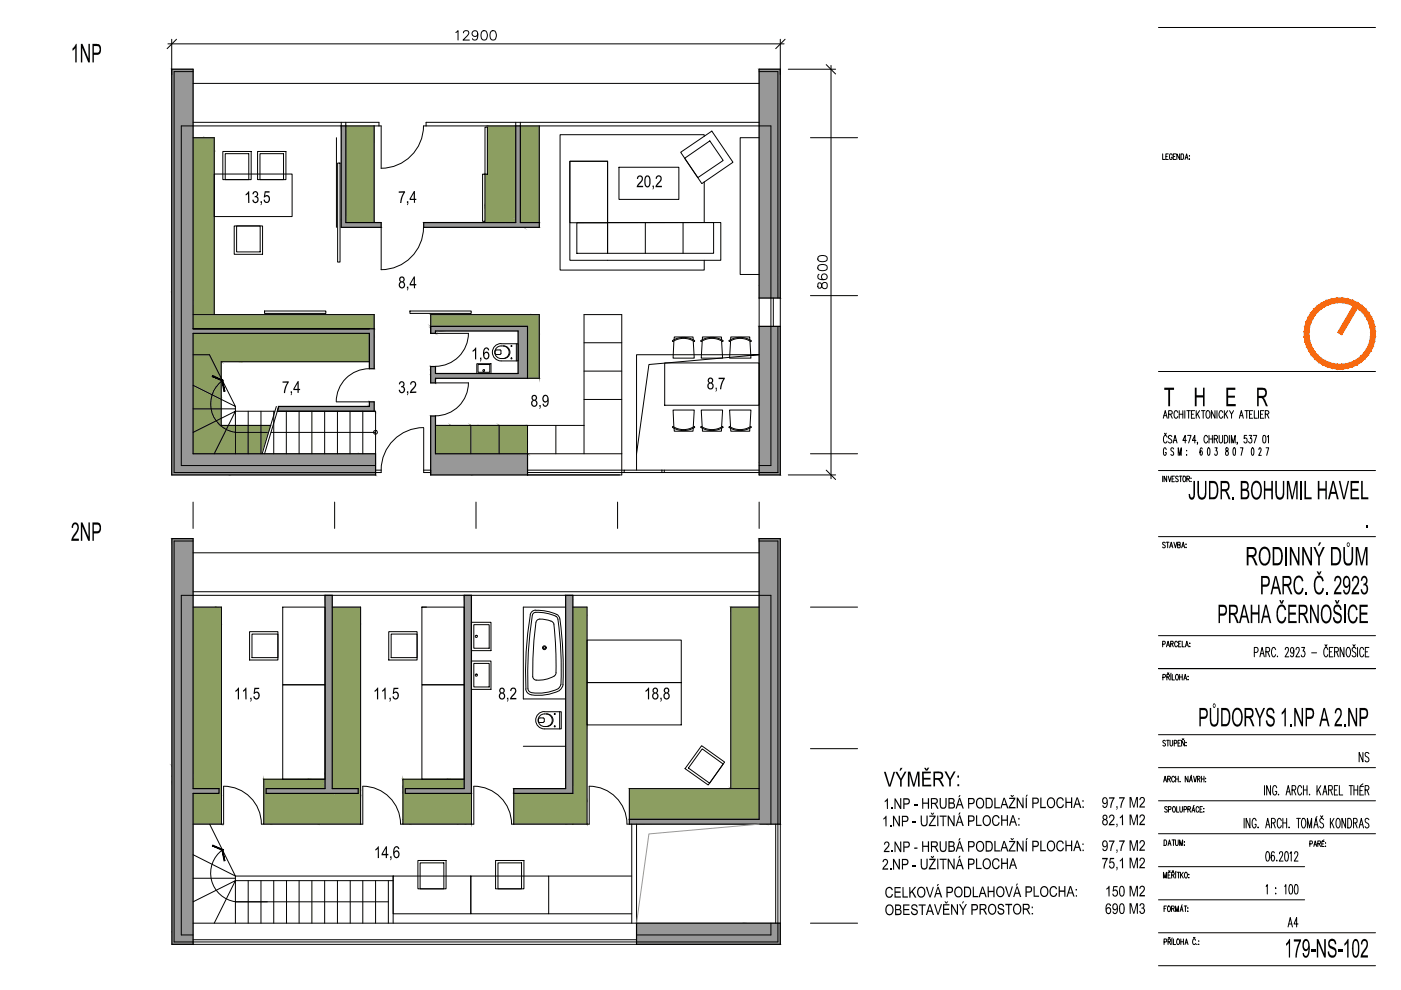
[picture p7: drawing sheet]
<svg xmlns="http://www.w3.org/2000/svg" width="297mm" height="210mm" viewBox="0 0 297 210" stroke-linecap="round" stroke-linejoin="round" font-family="sans-serif">
<g fill="none" stroke="#000" stroke-width=".21">
<path d="M35.6 9.3h130.6M36.4 8.3v7.5M37.4 8.3l-2 2M40.9 15.2h-4v85h43.9v-.5h-1.2M40.9 17.7h120.1M96.6 6.9l.5-.4v2M98.3 7v-.3l.3-.2 .7 .2a.67 .67 0 0 1-.2 .9l-.9 .9h1.3M101.3 7.2a.62 .62 0 0 1-.9 .5 .62 .62 0 0 1-.2-1 .62 .62 0 0 1 1 .1 1.98 1.98 0 0 1-.2 1.6 .62 .62 0 0 1-.8-.2M102.3 6.6a.64 .64 0 0 1 .9 .3 1.01 1.01 0 0 1-.6 1.6 1.05 1.05 0 0 1-.5-1.6zM104.2 6.6a.64 .64 0 0 1 .9 .3 1.01 1.01 0 0 1-.6 1.6 1.05 1.05 0 0 1-.5-1.6zM161 15.2h3.9v48M165.4 8.3v7.5"/>
<path d="M166.5 8.3l-2 2M167.1 14.7h10.1M175.2 13.7l2 2M176.2 13.9v87.6M245.6 5.8h46M40.9 29.2h4.5v37.5M40.9 25.9h39.4v.8M45.4 36.9h16.5v9h-16.5zM47.2 32.1h6.1v6h-6.1zM47.8 32.6h4.9v5.5h-4.9zM54.6 32.1h6v6h-6zM55.1 32.6h5v5.5h-5z"/>
<path d="M71.3 29.2v19M71.6 34.6h.5v21h-.5zM72.3 25.9v.8h-33.9v72h41.2M73.3 25.9v.8h7.5v9M79.3 26.7v20.5M89.8 26.7a9 9 0 0 1-9 9M102.3 36.9h.5v10h-.5zM102.8 27h.5v9.9h-.5zM109.3 25.9v.8h-19.5M110.3 25.9v.8h53.1v72h-2.4M114.3 26.7v20.5M120.8 34.2h8v19.5v-6.5h24v8h-32z"/>
<path d="M120.8 34.2h8v13h-8zM131.2 35.5h12.7v6.8h-12.7zM144.3 32.3l6.6-4.5 4.5 6.6-6.6 4.5zM145.2 33.6l5.3-3.7 2.8 4.1-5.3 3.7zM149.3 28.9v-.3h-30.6v28.7h30.6v-2.1M149.3 38.6v8.6M161 29.2h-4.1v29h4.1M161 25.9h-70.7v.8M171.8 29.2h10M246.5 32.6v1.2h.5M247.2 33.2h.3M247.7 32.6h-.5v1.2h.5"/>
<path d="M248.5 32.9a.32 .32 0 0 0-.4-.3 .32 .32 0 0 0-.2 .5v.2a.33 .33 0 0 0 .3 .5 .33 .33 0 0 0 .3-.5h-.2M248.8 33.2h.3M249.3 32.6h-.5v1.2h.5M250.1 32.6v1.2l-.6-1.2v1.2M250.4 32.6h.3a.8 .8 0 0 1 0 1.2h-.3zM251.2 33.8l.4-1.2 .3 1.2M251.4 33.4h.4M252.2 33v.1zM252.2 33.7v.1zM49.7 47.9h6v6h-6zM50.2 47.9h5v5.5h-5zM80.8 48.2v9"/>
<path d="M89.8 48.2a9 9 0 0 1-9 9M122.3 47.2h29v6.5h-29zM136.8 47.2v6.5M144.8 47.2v6.5M173.5 56.4a1.28 1.28 0 0 1 1.9 .2v.2a1.08 1.08 0 0 1-1.6 .5 .64 .64 0 0 1-.3-.9zM173.5 54.5a1.28 1.28 0 0 1 1.9 .2v.2a1.08 1.08 0 0 1-1.6 .5 .64 .64 0 0 1-.3-.9zM173.7 58.2a.6 .6 0 0 0-.3 .5 .6 .6 0 0 0 .4 .5 1.61 1.61 0 0 0 1.5-.2 .62 .62 0 0 0-.2-.9 .62 .62 0 0 0-.9 .4 .62 .62 0 0 0 .5 .8M40.9 75.2h3.5l5.5 11-9-4.5M40.9 66.7h38.4v3M56.1 65.9h13v.5h-13zM78.3 78.2a7 7 0 0 0-7 7M78.3 76.7h-31.4v13.5h10.5"/>
<path d="M86.9 65.9h13v.5h-13zM91.3 70.7v-4h23v13.5h-2.5M92.3 70.7h7M99.3 70.7a7 7 0 0 1-7 7M101.1 77.1h3v2.1h-3zM101.3 77.3h2.5v1.6h-2.5zM106 74.2l.2 .2M106 74.2h-.7a.51 .51 0 0 0-.4 .5 .51 .51 0 0 0 .4 .5h.7M106.2 74.4v.5l-.2 .2M106.2 72.8a1.84 1.84 0 0 0-1.8 1.9 1.84 1.84 0 0 0 1.8 1.8M106.2 73.3a1.33 1.33 0 0 0-1.3 1.4 1.33 1.33 0 0 0 1.3 1.3M106.3 72.9h3.6v3.6h-3.6"/>
<path d="M106.3 73.3a1.41 1.41 0 0 1 1.8 1.4 1.41 1.41 0 0 1-1.8 1.3M106.8 73.4a1.33 1.33 0 0 1 1.2 1.3 1.33 1.33 0 0 1-1.2 1.3M109.5 72.9v3.6M123.8 78.7h8M123.8 72.7h8M140.9 76.9h20.1v9h-20.1zM142.6 72.3l.1 .1M142.6 72.4h.1M142.7 72.4a4.2 4.2 0 0 1 4.4 0M142.9 72.3l-.2 3.6h4.5l-.2-3.6M142.9 72.1l.1-.7h3.9l.1 .7M147.3 72.3a4 4 0 0 0-4.7 0"/>
<path d="M147.3 72.3l-.2 .1M148.6 72.3l.1 .1M148.6 72.4h.1M148.7 72.4a4.2 4.2 0 0 1 4.5 0M148.9 72.3l-.2 3.6h4.5l-.2-3.6M148.9 72.1v-.7h4.1v.7M153.3 72.2v.1M153.3 72.2a4 4 0 0 0-4.7 .1M153.3 72.3l-.2 .1M154.6 72.2a4 4 0 0 1 4.6 .1M154.6 72.2v.1M154.6 72.3l.1 .1"/>
<path d="M154.7 72.4a4.2 4.2 0 0 1 4.4 0M154.9 72.1v-.7h4.1v.7M154.9 72.3l-.2 3.6h4.5l-.2-3.6M159.3 72.3l-.2 .1M161 63.2v6M164 63.2v6M164.9 69.2v31h-53.1M165.4 63.2v6M171.8 62.7h10M173.5 60.1a.66 .66 0 0 0 .4 1l.3-.3a.72 .72 0 0 1 .3-.8 .72 .72 0 0 1 .8 .1 .82 .82 0 0 1-.3 1.1 .76 .76 0 0 1-.8-.9 .42 .42 0 0 0-.7-.2zM245.6 78.8h46M40.9 91.7l9-4.5-4.5 9"/>
<path d="M40.9 86.7h9M47.2 80.7a6.1 6.1 0 0 0-2.4 6.4 6.1 6.1 0 0 0 5.1 4.6h6.8M49.9 86.2v1h8.4M49.9 87.2v9M52.6 87.2v9M55.3 87.2v9M57.4 91.7h22.2M58 87.2v9M58.6 86.2l-3 10M58.8 87.2h20.8v9M59.1 86.2l-3 10M60.7 87.2v9"/>
<path d="M63.4 87.2v9M66.1 87.2v9M68.8 87.2v9M71.3 85.2h7M71.5 87.2v9M74.2 87.2v9M76.9 87.2v9M89.8 90.7a9 9 0 0 0-9 9M89.8 90.7v9.5h1.5M89.8 99.7h1.5v1M92.3 90.2h31.5M92.3 81.2h7"/>
<path d="M99.3 81.2a7 7 0 0 1-7 7M99.8 90.2v6M105.8 90.2v6M111.8 90.2v6h20M111.8 99.7h20.5M117.9 90.2v6M123.8 96.2v-29.5h8v34h-20M123.8 84.7h8M135 96.2l2.6-18.9 23.4-2.1h-26v24.5M140.3 99.7h-8v.5M140.3 99.7v.5M140.3 99.7h20.7"/>
<path d="M140.8 99.7v.5M142.7 90.5l-.1 .1M142.7 90.4h-.1M142.9 90.6l-.2-3.7h4.5l-.2 3.7M142.9 90.8l.1 .6h3.9l.1-.6M147.2 90.4a4.4 4.4 0 0 1-4.5 .1M147.2 90.5l.1 .1M147.3 90.5a4 4 0 0 1-4.7 0M148.6 90.5a4.1 4.1 0 0 0 4.7 .1M148.7 90.5l-.1 .1M148.9 90.6l-.2-3.7h4.5l-.2 3.7M148.9 90.8v.6h4.1v-.6"/>
<path d="M153.2 90.4a4.3 4.3 0 0 1-4.6 0M153.2 90.5l.1 .1M153.3 90.5v.1M154.6 90.5v.1M154.7 90.5l-.1 .1M154.9 90.8v.6h4.1v-.6M154.9 90.6l-.2-3.7h4.5l-.2 3.7M159.2 90.4a4.3 4.3 0 0 1-4.5 0M159.2 90.5l.1 .1M159.2 90.5h.1a4.1 4.1 0 0 1-4.7 .1M171.8 96.2h10M175.2 99.7l2 2"/>
<path d="M245.6 99.8h46M246.6 88.7l.5-1.6 .4 1.6M246.8 88.1h.5M246.9 91.8l.2 .4 .2-.4M247.3 95.3l-.2-.3-.2-.1a1.58 1.58 0 0 0 0 1.6l.3-.2 .1-.3h-.2M247.4 92.7l-.2-.4a.9 .9 0 0 0-.3 1.5l.3 .1 .2-.4M247.8 87.8l.7-.1v-.5l-.2-.1h-.5v1.6M248.2 87.8l.3 .9M248.5 92.6a.38 .38 0 0 0-.6-.3 .38 .38 0 0 0-.1 .6l.5 .3 .2 .5a.4 .4 0 0 1-.4 .2 .4 .4 0 0 1-.4-.2M248.8 93.9l.3-1.6 .5 1.6M248.8 95.2v-.2a.34 .34 0 0 0-.5 .1 .34 .34 0 0 0 .1 .5l.4 .3v.4l-.2 .2-.4-.2M248.9 93.4h.5"/>
<path d="M249.7 87.4l-.3-.3a.9 .9 0 0 0-.3 1.5l.3 .1 .3-.4M249.8 96.5v-1.6l.3 1.6 .3-1.6v1.6M250 87.1v1.6M250 87.8h.8M250.8 87.1v1.6M251.2 87.1v1.6M251.5 93.4h-.7l.5-1.1v1.6M251.6 95.5v.1zM251.6 96.4v.1zM251.6 87.1h.8M251.8 92.3h.7l-.5 1.6M252 87.1v1.6"/>
<path d="M252.6 87.8h.4M253.3 87.1h-.7v1.6h.7M253.6 93.4h-.8l.5-1.1v1.6M253.6 87.1v1.6M253.9 87.7l.4 1M253.9 93.8l-.1 .4M254.3 87.1l-.7 1M254.7 87.1h.8M254.9 95.2l-.2-.3a1.28 1.28 0 0 0 0 1.6l.2-.4-.1-.5h-.2l-.2 .4M255.1 87.1v1.6M255.9 87.2l.1-.1a.89 .89 0 0 1 .3 1.5l-.1 .1a.9 .9 0 0 1-.3-1.5zM256 92.7l-.2-.4a.9 .9 0 0 0-.3 1.5l.3 .1 .2-.4"/>
<path d="M256.1 95l.2-.1 .2 .3v1.1l-.2 .2-.3-.2zM256.3 92.3v1.6M256.3 93.1h.7M257 92.3v1.6M257.4 93.1l.7-.2-.1-.5-.6-.1v1.6M257.6 87.1v1.6l-.8-1.6v1.6M257.6 94.9h.5l-.3 .7a.52 .52 0 0 1 .3 .5 .52 .52 0 0 1-.4 .4l-.1-.2M257.8 93.1l.3 .8M258 87.1v1.6M258.5 92.3v1.4l.3 .2 .4-.2v-1.4M259.2 87.4l-.2-.3a.93 .93 0 0 0-.3 1.5l.3 .1 .2-.4M259.6 92.3a.86 .86 0 0 1 .8 .6 .86 .86 0 0 1-.3 .9l-.5 .1z"/>
<path d="M259.6 87.1v1.6M259.8 87.7l.5 1M259.9 95v.5a.54 .54 0 0 1 .5 .5 .54 .54 0 0 1-.3 .5 .6 .6 0 0 1-.2-.6 .6 .6 0 0 1 .5-.4v-.5zM260.3 87.1l-.7 1M260.6 92.3v1.6M260.7 87.1l.4 .7 .4-.7M261.1 93.9v-1.6l.4 1.6 .4-1.6v1.6M261.1 87.8v.9M261.5 95l.2-.1 .2 .3v1.1l-.2 .2-.2-.2zM262.4 93.8h-.1h.1l-.1 .4M262.8 88.7l.4-1.6 .4 1.6M262.9 88.1h.6"/>
<path d="M263 94.9h.5l-.4 1.6M263.9 87.1h.8M264.3 92.3h-.5v.6a.46 .46 0 0 1 .6 .5 .46 .46 0 0 1-.6 .4l-.1-.2M264.3 87.1v1.6M264.8 92.3h.6l-.3 .6a.46 .46 0 0 1 .3 .6 .46 .46 0 0 1-.6 .3l-.1-.2M264.9 87.8h.4M265.4 95l.2-.1a1.22 1.22 0 0 1 0 1.6l-.3-.6zM265.6 87.1h-.7v1.6h.7M265.7 92.3h.7l-.5 1.6M265.9 87.1v1.6h.7M266.8 87.1v1.6M266.9 95.3l.1-.3a.4 .4 0 0 1 .5 .3 .4 .4 0 0 1-.2 .5l-.4 .7h.5"/>
<path d="M267.3 87.8h.4M267.8 92.4l.3-.1a1.22 1.22 0 0 1 0 1.6h-.1a1.44 1.44 0 0 1-.2-1.5zM268 87.1h-.7v1.6h.7M268.3 87.8l.6-.1 .1-.3-.1-.2-.6-.1v1.6M268.4 94.9h.6l-.4 1.6M268.6 87.8l.4 .9M268.7 92.6l.2-.3v1.6M40.9 114.7h-4v85h128v-85h-3.9M40.9 106.5v5.5M40.9 117.2h120.1M71 106.5v5.5M100.9 106.5v5.5"/>
<path d="M130.9 106.5v5.5M161 106.5v5.5M167.1 100.7h10.1M245.6 113.8h46M246.5 101v1.1M247.1 115.1l-.3-.1h-.3v.4l.5 .3 .1 .3-.3 .1-.3-.1M247.3 115h.6M247.4 101v1.1l-.6-1.1v1.1M247.6 115v1.1M247.7 101l.3 1.1 .3-1.1M248 116.1l.3-1.1 .4 1.1M248.1 115.8h.4"/>
<path d="M248.5 101.5h.3M248.9 115l.3 1.1 .3-1.1M249 101h-.5v1.1h.5M249.7 115.5h.5v-.5h-.5v1.1h.5v-.3l-.1-.3M249.8 101.1l-.2-.1h-.3a.51 .51 0 0 0 .5 .7l-.1 .4h-.3l-.1-.1M250.1 101h.5M250.3 101v1.1M250.5 116.1l.4-1.1 .3 1.1M250.7 115.8h.3M250.9 101h.1a.62 .62 0 0 1 .4 .5 .62 .62 0 0 1-.4 .6 .96 .96 0 0 1-.1-1.1zM251.5 115.3v.2zM251.5 116v.1z"/>
<path d="M251.6 101.5l.6-.1-.1-.4h-.5v1.1M251.9 101.5l.3 .6M252.5 101.4h.1M252.5 102.1h.1M40.9 128.7h6v46M40.9 125.5h120.1M52.9 133.9h6v6h-6zM53.4 134.4h5.5v5h-5.5zM59.9 128.7h9v16.5h-9zM70.4 128.7h6.1v46M82.4 133.9h6v6h-6zM82.9 134.4h5.5v5h-5.5z"/>
<path d="M89.5 128.7h8.9v16.5h-8.9zM89.5 128.7h.9M99.9 131.9h4.2v6.1h-4.2zM100.5 132.4h3.2v5h-3.2zM112.4 130.4a73.2 73.2 0 0 0-.9 15.7M112.9 130.5a74.5 74.5 0 0 0-.9 15.8l.7 .5M112.9 130.4a.73 .73 0 0 1 .7-.6l2.5 .3 1.8 .6M113.6 129.4l2 .1 2.5 .8M113.6 129.4a1.21 1.21 0 0 0-1.2 .9M113.6 132a63.4 63.4 0 0 0-.6 11.8l.7 .4M113.6 131.9a.95 .95 0 0 1 1.3-.6l2.1 .5 .4 .5M117.4 132.3l.4 5.2 .1 5.1"/>
<path d="M117.8 130.6l.5 .7M118 130.3l.5 .4 .2 .5M118.3 131.3l.6 5.7 .1 7a2.05 2.05 0 0 1-.4 1.8l-.2 .2M118.7 131.2l.6 5.8 .1 7a2.24 2.24 0 0 1-.8 2.4M119.9 128.7h-8.9v19.5h8.9M121.5 128.7h3v46M124.5 135.7h19.9v9h-19.9zM161 128.7h-6.1v38.5M171.8 128.7h10M245.6 134.8h46M246.5 136.6l.5-.1v-.5h-.5v1.1M247.3 137.1l.4-1.1 .3 1.1"/>
<path d="M247.4 136.8h.5M248.2 136.5h.5v-.5h-.5v1.1M248.5 136.5l.3 .6M249.6 136.3a.32 .32 0 0 0-.4-.3 .32 .32 0 0 0-.2 .4v.3a.32 .32 0 0 0 .2 .4 .32 .32 0 0 0 .4-.3M249.9 136.5h.3M250.4 136h-.5v1.1h.5M250.7 136v1.1h.4M251.3 137.1l.3-1.1 .4 1.1M251.5 136.8h.3M252.3 136.3v.2zM252.3 137v.1zM265.9 138.3l.7-.1 .1-.2-.1-.6-.7-.1v2"/>
<path d="M267.1 139.3l.5-2 .5 2M267.3 138.6h.6M268.4 138.2l.7-.1 .1-.3-.1-.4-.7-.1v2M268.8 138.2l.4 1.1M270.5 137.7l-.3-.4a.97 .97 0 0 0-.5 1.5 .44 .44 0 0 0 .5 .5l.3-.5M270.8 139.1l.1 .1M272.5 137.7l.3-.4 .3 .1 .1 .3a2.3 2.3 0 0 1-.7 1.6h.8M274.3 138l-.1 .4a.58 .58 0 0 1-.7-.5 .58 .58 0 0 1 .4-.6 1.44 1.44 0 0 1 .1 2l-.3-.1-.1-.2M274.8 137.7l.2-.4 .4 .1 .1 .3a2.3 2.3 0 0 1-.8 1.6h.8M276 137.3h.6l-.3 .7a.63 .63 0 0 1 .4 .7 .63 .63 0 0 1-.6 .6l-.2-.4M278.1 138.4h1M280.9 136.7l.2 .4 .2-.4"/>
<path d="M281.5 137.7a.44 .44 0 0 0-.5-.4 1.57 1.57 0 0 0 0 2 .44 .44 0 0 0 .5-.5M281.9 138.2h.4M282.6 137.3h-.7v2h.7M283 138.2h.5l.2-.2-.1-.6-.6-.1v2M283.4 138.2l.4 1.1M284.9 137.3v2l-.8-2v2M285.7 137.4l.1-.1a.97 .97 0 0 1 .5 1.5 .44 .44 0 0 1-.5 .5 1.6 1.6 0 0 1-.1-1.9zM286.9 136.7l.2 .4 .2-.4M287.5 137.6a.42 .42 0 0 0-.4-.3 .42 .42 0 0 0-.4 .3v.4l.5 .3a.45 .45 0 0 1 .2 .8 .45 .45 0 0 1-.7-.1M287.8 137.3v2M289.1 137.7a.44 .44 0 0 0-.5-.4 1.57 1.57 0 0 0 0 2 .44 .44 0 0 0 .5-.5M289.5 138.2h.4"/>
<path d="M290.2 137.3h-.7v2h.7M59.9 145.2h9v20h-9zM89.5 145.2h8.9v20h-8.9zM99.9 140.2h4.2v6h-4.2zM100.5 140.7h3.2v5h-3.2zM111 158.2h8.9M111.5 146.1a1.33 1.33 0 0 0 1.1 1.2M114.1 152.9l.2 .3h.9M114.2 152.5v.4M115.4 153l-.2 .1M115.4 152.4l-.2-.2h-.7l-.4 .3M115.4 152.4v.6"/>
<path d="M115.4 150.9a1.84 1.84 0 0 0-1.8 1.8 1.84 1.84 0 0 0 1.8 1.8h3.6v-3.6h-3.6M115.9 151.4a1.33 1.33 0 0 1 1.4 1.3 1.33 1.33 0 0 1-1.4 1.3 1.35 1.35 0 0 0 1.2-1.3 1.35 1.35 0 0 0-1.2-1.3zM116 151.4a1.41 1.41 0 0 0-1.9 1.3 1.41 1.41 0 0 0 1.9 1.3M117.9 142.6a1.06 1.06 0 0 1-.9 1l-1.6 .5-1.7 .1M118.4 146a9.9 9.9 0 0 1-5.7 .9M118.6 146.4a10.4 10.4 0 0 1-6 .9M118.7 150.9v3.6M124.5 144.7h19.9v9h-19.9zM148.8 158.1l4.8 3.5-3.4 4.8-5-3.4zM148.9 158.8l4.4 3.2-2.8 4.1-4.5-3.3zM171.8 158.7h10M245.6 155.8h46"/>
<path d="M246.5 143.6l.6-.1-.1-.5h-.5v1.2M247.1 157.1a.29 .29 0 0 0-.5-.1 .29 .29 0 0 0 .1 .5l.2 .1a.31 .31 0 0 1 .2 .5 .31 .31 0 0 1-.6-.1M247.4 157h.5M247.4 143.5h.5v-.4l-.5-.1v1.2M247.5 142.6l.2 .3 .1-.3M247.6 157v1.2M247.7 143.5l.2 .7M248.1 157v.8l.2 .4 .3-.2v-1M248.2 143v1.2M248.3 142.7l-.1 .2M248.5 143v1.2h.5M249 157.6l.5-.1-.1-.5h-.4v1.2"/>
<path d="M249.4 143a.55 .55 0 0 1 .5 .4 .55 .55 0 0 1-.1 .6l-.1 .1a.61 .61 0 0 1-.5-.4 .61 .61 0 0 1 .2-.7zM249.8 157.6h.3M250.1 143v1.2M250.1 143.5h.6M250.3 157h-.5v1.2h.5M250.7 156.6l.1 .3 .2-.3M250.7 143v1.2M251 144.2l.3-1.2 .3 1.2M251.1 157v1.2l-.6-1.2v1.2M251.1 143.8h.4M251.5 157.4h.1M251.5 158.1h.1"/>
<path d="M251.9 143.4v.1zM251.9 144v.2zM289 159.5v2l-.8-2v2M290.2 159.8a.44 .44 0 0 0-.4-.3 .44 .44 0 0 0-.4 .3l.1 .5a.69 .69 0 0 1 .7 .5 .69 .69 0 0 1-.3 .7l-.4-.1-.1-.2M291.6 141.8h-46h46M44.5 174.7l5.4 11-9-4.5M47.4 166.7a8 8 0 0 1 8 8M47.4 166.7v8h-6.5M68.9 165.2h-13v9.5h-.5M76.9 166.7a8 8 0 0 1 8 8M76.9 166.7v8h-21M98.4 165.2h-13v9.5h-.5"/>
<path d="M99.9 168.2v6.5M100.4 166.7a8 8 0 0 1 8.1 8M100.5 166.7v8h-15.1M108.9 168.2v6.5M124.9 166.7a8 8 0 0 1 8 8M124.9 166.7v8h-16.4M132.9 174.7h.5M133.9 174.7v21M135 174.7v21h-94.1M161 167.2h-27.6v6.5M163.4 174.7v-48.5h-125v72h2.5M164.5 174.7v21"/>
<path d="M165.4 174.7v21M245.6 169.8h46M245.6 176.8h46M245.6 162.8h46M246.7 165.8l.3-1.2 .4 1.2M246.8 178.1a.59 .59 0 0 1 .6 .6 .59 .59 0 0 1-.6 .6zM246.8 165.4h.4M247.5 171.2l-.2-.2-.4 .2 .1 .3 .4 .1a.3 .3 0 0 1 0 .5 .3 .3 0 0 1-.5-.1M247.6 165.2l.5-.1v-.4l-.5-.1v1.2M247.7 179.3l.2-1.2 .4 1.2M247.7 171.6l.5-.1v-.4l-.5-.1v1.2M247.7 178.9h.5"/>
<path d="M247.9 165.2l.3 .6M248.5 178.1h.6M248.8 171.1a.61 .61 0 0 1 .5 .4 .61 .61 0 0 1-.3 .7 .69 .69 0 0 1-.2-1.1zM248.8 178.1v1.2M249 164.9a.32 .32 0 0 0-.4-.3 .32 .32 0 0 0-.2 .4v.3a.32 .32 0 0 0 .2 .5 .32 .32 0 0 0 .4-.3M249.2 178.1v.8l.3 .4 .3-.2v-1M249.3 164.6v1.2M249.3 165.2h.5M249.5 171v1.2h.4M249.8 164.6v1.2M250.1 179.3v-1.2l.3 1.2 .3-1.2v1.2M250.1 171v.9l.3 .3 .3-.2v-1"/>
<path d="M250.2 165.7h.1M251 171.6l.5-.1v-.4l-.5-.1v1.2M251.1 178.5h.1M251.1 179.1v.2zM251.8 171.6l.5-.1 .1-.4-.6-.1v1.2M251.9 164.6v1.2l-.6-1.2v1.2M252.1 171.6l.3 .6M252.2 165.8l.3-1.2 .3 1.2M252.3 165.4h.4M252.6 164.4l-.1 .1M252.7 172.2l.3-1.2 .3 1.2M252.8 171.8h.4"/>
<path d="M253.1 164.6l.3 1.2 .3-1.2M253.2 170.8l-.2 .1M253.9 165.2l.4-.1v-.4l-.4-.1v1.2M254.1 165.2l.3 .6M254.2 171.3a.32 .32 0 0 0-.4-.3 .32 .32 0 0 0-.2 .5v.2a.32 .32 0 0 0 .2 .5 .32 .32 0 0 0 .4-.3M254.4 171.6h.3M254.7 165.2h.6M254.7 164.6v1.2M254.9 171h-.5v1.2h.5M255.2 171.4v.1zM255.2 172.1v.1zM255.3 164.6v1.2"/>
<path d="M255.6 165.7h.1M255.6 165v.1zM263.8 173.5v2M265 173.5v2l-.8-2v2M266.3 174l-.2-.5a1.01 1.01 0 0 0-.6 1.5 .41 .41 0 0 0 .2 .4 .41 .41 0 0 0 .4 0l.2-.6h-.2M266.7 175.3v.2l.1-.1M268.1 166.6v2M268.4 175.5l.4-2 .4 2M268.5 174.9h.6M269.4 166.6v2l-.8-2v2M269.6 174.5h.5l.2-.2v-.6l-.2-.2h-.5v2M270 174.5l.4 1"/>
<path d="M270.7 167a.44 .44 0 0 0-.5-.4 1.57 1.57 0 0 0 0 2 .44 .44 0 0 0 .5-.5v-.3h-.3M271.1 168.4v.2v-.1M271.7 174l-.3-.5h-.3a1.62 1.62 0 0 0 0 2h.3l.3-.5M272 173.5v2M272 174.5h.8M272.7 168.6l.4-2 .5 2M272.8 173.5v2M272.8 167.9h.6M273.3 175.3v.2v-.1M273.9 167.5l.7-.1 .1-.3-.1-.4-.7-.1v2M274.3 167.5l.4 1.1M274.9 173.5h.8"/>
<path d="M275.3 173.5v2M276 167a.44 .44 0 0 0-.5-.4 1.57 1.57 0 0 0 0 2 .44 .44 0 0 0 .5-.5M276.3 173.5h.2a1.62 1.62 0 0 1 0 2 1.01 1.01 0 0 1-.5-1.5zM276.4 166.6v2M276.4 167.5h.7M277.1 166.6v2M277.2 175.5v-2l.5 2 .4-2v2M277.7 168.4l-.1 .1h.1M277.7 178.9h.5v-.6h-.5v1.2M278.6 175.5l.4-2 .5 2M278.6 179.5l.2-1.2 .4 1.2M278.6 179.1h.5"/>
<path d="M278.7 174.9h.6M279.2 173.1l-.2 .2M279.2 166.6v2M279.4 178.9l.6-.1-.1-.5h-.5v1.2M279.5 167.4l.5 1.2M279.7 178.9l.3 .6M280 173l.2 .3 .3-.3M280 166.6l-.8 1.3M280.2 178.9h.4M280.5 168.6l.4-2 .4 2M280.6 173.8a.45 .45 0 0 0-.7-.1 .45 .45 0 0 0 .1 .7l.5 .3 .1 .5a.42 .42 0 0 1-.4 .4 .42 .42 0 0 1-.4-.4M280.6 167.9h.6"/>
<path d="M280.7 178.1l-.4 .2M280.8 178.4h-.6v1.1h.6M281.1 178.7h.1M281.1 179.4h.1M281.7 167.5l.7-.1v-.7l-.7-.1v2M282.1 173.5v2M282.1 167.5l.4 1.1M282.3 174.4l.5 1.1M282.8 173.5l-.7 1.4M282.9 167.5h.5M283.5 173.6l.3-.1a1.62 1.62 0 0 1 0 2h-.2a1.69 1.69 0 0 1-.1-1.9zM283.6 166.6h-.7v2h.7"/>
<path d="M284 166.6v2h.7M285.3 173.5v2l-.8-2v2M285.8 173.5h.4a1.48 1.48 0 0 1 0 2h-.4zM286 166.6h.9M286.4 166.6v2M287 174.5l.7-.1v-.5l-.2-.4h-.5v2M287.1 167.5h.8M287.1 166.6v2M287.4 174.5l.3 1M287.9 166.6v2M288.2 175.5l.4-2 .5 2M288.3 174.9h.6"/>
<path d="M288.3 167.6h.5M289 166.2l-.5 .4M289.1 166.7h-.8v1.9h.8M289.4 167.5l.7-.1 .1-.3-.1-.4-.7-.1v2M289.8 167.5l.4 1.1M290.2 173.8a.45 .45 0 0 0-.7-.1 .45 .45 0 0 0 .1 .7l.5 .3 .1 .5-.3 .3h-.2l-.3-.3M40.9 191.2l9-4.5-4.5 9M40.9 199.2h94.1M40.9 186.2h9M47.2 180.2a6.1 6.1 0 0 0-2.4 6.4 6.1 6.1 0 0 0 5.1 4.6h32.4M49.9 186.7v9M49.9 186.7h33.5"/>
<path d="M52.6 186.7v9M55.3 186.7v9M58 186.7v9M60.7 186.7v9M63.4 186.7v9M66.1 186.7v9M68.8 186.7v9M71.5 186.7v9M74.3 186.7v9M76.9 186.7v9M79.6 186.7v9M82.3 186.7v9"/>
<path d="M83.4 185.7h16.4v8h-16.4zM83.4 185.7h-33.5v1M83.4 185.7v10M88.6 182.4h6v6.1h-6zM89.1 183h5v5.5h-5zM99.8 185.7h16.5v8h-16.5zM105.1 182.4h6v6.1h-6zM105.6 183h5v5.5h-5zM116.3 185.7h17.6M116.3 193.7h17.6M163.4 195.7v2.5h-28.4M171.8 195.7h10"/>
<path d="M245.6 197.8h46M245.6 183.8h31M245.6 190.8h31M246.7 186.2v-1.3l.3 1.3 .3-1.3v1.3M246.8 199.7h.5v-.6h-.5v1.2M246.8 192.6h.3M247.3 192.1h-.5v1.2M247.7 192.1a.6 .6 0 0 1 .5 .5 .6 .6 0 0 1-.3 .7 .72 .72 0 0 1-.2-1.2zM247.7 199.7l.5-.2-.1-.4h-.4v1.2M247.7 185.5h.3M247.7 198.7l.2 .3 .2-.3M247.8 184.6l.1 .3 .2-.3"/>
<path d="M247.9 199.7l.3 .6M248.2 184.9h-.5v1.3h.5M248.4 192.6h.5v-.4l-.5-.1v1.2M248.4 185.5h.5l.1-.3-.2-.3h-.4v1.3M248.5 199.1v1.2M248.5 184.6l.2 .3 .1-.3M248.5 198.9v.1M248.7 192.6l.3 .7M248.7 185.5l.3 .7M248.8 199.1v1.2h.5M249.2 193.3v-1.2l.4 1.2 .3-1.2v1.2M249.3 184.9v1.3"/>
<path d="M249.3 184.7v.2M249.6 184.9h.5M249.6 199.1h.1a.64 .64 0 0 1 .4 .6 .64 .64 0 0 1-.4 .6 .82 .82 0 0 1-.1-1.2zM249.9 184.9v1.3M250.2 193.3l.3-1.2 .3 1.2M250.3 184.9v1.3M250.3 192.9h.4M250.4 199.1v1.2M250.4 199.7h.5M250.5 185.5l.4 .7M250.7 191.8l-.2 .2M250.9 184.9l-.6 .8"/>
<path d="M250.9 199.1v1.2M251.1 192.1h.5M251.2 185.1l.2-.2a.67 .67 0 0 1 .4 .7 .67 .67 0 0 1-.4 .6l-.3-.5zM251.3 192.1v1.2M251.3 199.9h.5M251.8 192.5v.1zM251.8 193.2v.1zM252.1 185.4h.1M252.1 186h.1M253 198.7l.2 .3 .2-.3M253.4 199.4a.32 .32 0 0 0-.4-.3 .32 .32 0 0 0-.1 .4v.3a.31 .31 0 0 0 .2 .5 .31 .31 0 0 0 .3-.3M254.2 199.5h.1"/>
<path d="M268.4 187.9l.3-.3v2M268.5 180.7l.3-.1a1.6 1.6 0 0 1 0 2l-.3-.1-.1-.8zM270.2 180.8l-.1-.1-.3-.1a1.6 1.6 0 0 0 0 2 .66 .66 0 0 0 .5-.6 .66 .66 0 0 0-.5-.7l-.3 .6M270.5 188.2v.2zM270.5 189.4v.2zM270.7 182.4l-.1 .1h.2M271.3 181l.2-.4 .4 .1v.6l-.7 1.3h.8M272.4 187.9l.2-.3v2M272.5 180.7h.5l.2 .7-.2 1.1-.3 .1a1.86 1.86 0 0 1-.2-1.9zM273.1 196.5l.5-2 .4 2M273.3 195.9h.6M273.4 187.6h.3a1.6 1.6 0 0 1 0 2l-.3-.1-.1-.8z"/>
<path d="M273.5 181l.3-.4v2M274.5 181v-.3a.42 .42 0 0 1 .6 0 .42 .42 0 0 1 0 .6l-.7 1.3h.8M274.6 187.6h.3a1.6 1.6 0 0 1 0 2l-.3-.1-.2-.8zM275.2 195.9h-.8l.5-1.4v2M40.9 200.2h94.1M245.6 204.8h46M251.2 200.3l.3-1.2 .4 1.2M253.7 200.2h.1M254.2 200.2h.1"/>
<circle cx="102.6" cy="78.6" r=".19"/>
<circle cx="108.4" cy="76" r=".11"/>
<circle cx="108.4" cy="73.4" r=".11"/>
<circle cx="79.6" cy="91.7" r=".4"/>
<circle cx="101" cy="134.9" r=".23"/>
<circle cx="115.4" cy="137.3" r=".4"/>
<circle cx="115.4" cy="137.3" r=".23"/>
<circle cx="101" cy="143.1" r=".23"/>
<circle cx="117.6" cy="151.4" r=".11"/>
<circle cx="117.6" cy="154" r=".11"/>
</g>
<g fill="#000">
<path d="M16.1 9.3h.2v3.9h-.3v-3l-.6 .5v-.4l.4-.4zM17.1 9.3h.4l1.3 3.1v-3.1h.3v3.9h-.4l-1.3-3.1v3.1h-.3zM135.2 37.4l.3-.2h.4l.4 .3v.8l-1 1.1h1.1v.3h-1.4l.1-.5 .9-1 .1-.5-.2-.2a.41 .41 0 0 0-.5 0 .41 .41 0 0 0-.1 .5l-.3-.1zM138.3 39.4h.3v.6l-.2 .2zM139.1 37.4l.5-.2 .6 .2 .1 .8-1 1.2h1v.3h-1.3l.1-.4 .9-1.3v-.3l-.3-.3-.3 .1-.1 .4h-.3zM52.1 41.1l.7-.6 .1 2.5h-.3v-1.9l-.4 .3zM53.6 40.8l.6-.3 .5 .3v.5l-.3 .4 .4 .4v.6l-.3 .3-.4 .1-.5-.3-.1-.4 .3-.1v.4l.4 .1 .3-.1 .1-.5a.4 .4 0 0 0-.6-.3v-.3a.38 .38 0 0 0 .5-.3 .38 .38 0 0 0-.3-.5 .38 .38 0 0 0-.4 .4h-.3zM55.2 42.7h.3v.6l-.2 .2-.1-.1 .2-.2zM56.1 40.5h1.1v.3h-.9l-.1 .7 .3-.2 .3 .1 .4 .5v.7l-.3 .4h-.7l-.3-.6 .2-.1 .1 .2a.51 .51 0 0 0 .7 0 .51 .51 0 0 0 0-.7l-.5-.2-.5 .3zM84.5 40.6l1.4-.1v.3l-.6 1.2-.2 1h-.3l.2-.9 .6-1.3-1.1 .1zM86.3 42.7h.3v.5l-.2 .3zM86.3 60.8h.3v.5l-.3 .3 .1-.5h-.1z"/>
<path d="M100.8 73.7h.2v2.5h-.3v-2l-.5 .4v-.3zM101.8 75.8h.3v.5l-.2 .4zM59.9 80.9l1.3-.1v.3l-.5 1.1-.2 1.1h-.3v-.6l.7-1.6h-1zM61.6 83h.3v.3l-.2 .5-.1-.1 .2-.2zM84.8 81l.6-.2 .4 .5-.1 .5-.2 .2 .3 .2 .1 .7-.4 .4-.4 .1-.4-.2-.2-.5 .3-.1 .1 .4 .2 .1 .4-.1 .1-.7-.3-.2-.3 .1v-.3l.3-.1 .2-.2a.37 .37 0 0 0-.3-.5 .37 .37 0 0 0-.4 .4h-.3zM86.3 83h.3v.5l-.2 .3zM87.1 81.1l.4-.3h.4l.2 .3 .1 .7-1 1.2h1.1v.3h-1.4l.1-.5 .8-.9 .2-.3a.4 .4 0 0 0-.4-.5 .4 .4 0 0 0-.4 .5l-.2-.1zM114.3 85.9h.3v.5l-.2 .3 .1-.5h-.2zM151.7 82.2h.3v.6l-.2 .2v-.5h-.1zM152.4 80.1h1.3l-.7 1.6-.1 .8h-.2v-.5l.7-1.6h-1zM246.8 82.2h2.1v.5h-.8v3.4h-.4v-3.4h-.9zM253.3 82.2h.4v1.6h1.4v-1.6h.3v3.9h-.3v-1.8h-1.4v1.8h-.4z"/>
<path d="M260 82.2h1.9v.5h-1.5v1.2h1.4v.4h-1.4v1.4h1.6v.4h-2zM15.5 111l.6-.2 .5 .5 .1 .7-.1 .6-1.1 1.6h1.2v.5h-1.6l.4-1.1 .9-1.4v-.7a.48 .48 0 0 0-.6-.3 .48 .48 0 0 0-.3 .7h-.3zM17.1 110.8h.4l1.3 3v-3h.3v3.9h-.4l-1.3-3.1v3.1h-.3zM253 102h.4v3l-.3 .8-.6 .1-.3-.2-.2-.9 .3-.1v.3a.38 .38 0 0 0 .5 .5 .38 .38 0 0 0 .2-.6zM253.9 102h.3v2.8l.1 .3 .4 .4 .5-.1 .2-.3 .1-3.1h.3l-.1 3.1-.2 .5-.5 .3h-.6l-.4-.7zM261.2 105.4h.4v.5h-.4zM268 102h.3v1.6h1.2v-1.6h.4v3.9h-.4v-1.9h-1.2v1.9h-.3zM270.4 102h.3v2.8l.1 .3 .4 .4 .5-.1 .2-.3 .1-3.1h.3v2.9l-.2 .7-.6 .3-.7-.1-.3-.6zM272.8 102h.5l.7 3.3 .7-3.3h.4v3.9h-.3v-3.3l-.7 3.3h-.3l-.7-3.3v3.3h-.3zM273.5 116h.3l1.4 3v-3h.3v3.9h-.3l-1.4-3.1v3.1h-.3zM276.1 116h.3l1.4 3v-3h.4v3.9h-.4l-1.4-3.1v3.1h-.3zM276.6 102h.3v3.4h1.2v.5h-1.5z"/>
<path d="M279.4 102h.3v1.6h1.3v-1.6h.3v3.9h-.3v-1.9h-1.3v1.9h-.3zM283.8 102h.4l.7 3.4 .8-3.4h.3l-.9 3.9h-.3zM286.3 102h1.8v.4h-1.4v1.2h1.3v.5h-1.3v1.3h1.5v.5h-1.9zM287.4 116h.6l.7 3.3 .8-3.3h.4v3.9h-.3v-3.3l-.8 3.3h-.3l-.7-3.4v3.4h-.4zM288.6 102h.3v3.4h1.2v.5h-1.5zM289.6 111.4h.3v.6h-.3zM265.2 128.2h.3v1.6h1.2v-1.6h.3v3.9h-.3v-1.8h-1.2v1.8h-.3zM273.1 128.2h1.7v.5h-1.4v1.2h1.3v.4h-1.3v1.4h1.5v.4h-1.8zM274.7 122.4l.3-.3 .5-.1 .4 .2 .4 .6 .1 .4-.4 .1-.2-.7-.5-.1-.4 .2-.3 .6v1.5l.4 .7 .5 .1 .2-.1 .4-.9 .3 .1-.3 .9-.5 .5-.7-.1-.3-.4-.2-.5-.2-1.5zM276.8 125.5h.4v.5h-.4zM277.7 128.2h.3l1.3 3.1v-3.1h.3v3.9h-.3l-1.3-3v3h-.3zM281.1 125.5h.4v.5h-.4z"/>
<path d="M283.1 122.3l.7-.2 .3 .1 .3 .5-.1 1.2-1.1 1.6h1.2v.5h-1.6l.3-1 .9-1.4 .1-.7a.48 .48 0 0 0-.7-.4 .48 .48 0 0 0-.2 .7h-.3zM286.3 128.4l.4-.2 .7 .1 .4 .9-.3 .2-.2-.6-.3-.2-.4 .1-.4 .4-.1 1.4 .2 1 .4 .2h.4l.2-.2 .3-.7 .3 .1-.3 .9-.5 .4h-.5l-.4-.3-.4-1.1v-1.5zM286.9 122.2l.4-.1 .4 .1 .5 .7-.1 .9-1.1 1.7h1.2v.5h-1.6l.3-1 .8-1.1 .1-.9a.48 .48 0 0 0-.6-.5 .48 .48 0 0 0-.3 .7h-.3l.1-.5zM288.2 128.2h1.8v.5h-1.4v1.2h1.3v.4h-1.3v1.4h1.4v.4h-1.8zM288.7 122.4l.4-.3 .6 .2 .2 1-.3 .6 .3 .2 .2 .5-.1 .9-.4 .5-.5 .1-.3-.2-.3-.9 .3-.1v.4a.49 .49 0 0 0 .7 .3 .49 .49 0 0 0 .2-.7l-.1-.6-.2-.2h-.3v-.4h.3l.2-.3v-.5a.4 .4 0 0 0-.5-.4 .4 .4 0 0 0-.3 .5v.2l-.3-.1zM50.5 145.8h.2v2.5h-.3v-2l-.5 .4v-.3zM52.1 145.8h.1l.1 2.5h-.3v-2l-.5 .4v-.3zM53 147.9h.3v.6l-.2 .3 .1-.5h-.2zM53.9 145.8h1v.3h-.8l-.1 .7 .7-.1 .4 .6-.1 .5-.4 .5-.6-.1-.3-.6h.3v.1a.44 .44 0 0 0 .6 .3 .44 .44 0 0 0 .2-.7l-.4-.4-.6 .2zM80 145.8h.2v2.5h-.3v-2l-.5 .4v-.3zM81.6 145.8h.1l.1 2.5h-.3v-2l-.5 .4v-.3zM82.5 147.9h.3v.6l-.2 .3 .1-.5h-.2z"/>
<path d="M83.4 145.8h1.1v.3h-.8l-.2 .7 .7-.1 .4 .6-.1 .5-.4 .5-.6-.1-.3-.6h.3v.1a.45 .45 0 0 0 .7 .2 .45 .45 0 0 0 .1-.6l-.4-.4-.6 .2zM107.5 147.9h.3v.6l-.2 .3 .1-.5h-.2zM108.4 145.9l.7-.1 .3 .3v.7l-.9 1.2h1v.3h-1.4l.2-.5 .9-1.2a.4 .4 0 0 0-.4-.6 .4 .4 0 0 0-.4 .5h-.2zM137.4 145.8h.2v2.5h-.2v-2l-.5 .4v-.3zM140 147.9h.3v.6l-.2 .3-.1-.2 .2-.3h-.2zM266 150.1h.4l.7 1.8 .7-1.8h.4l-.9 2.2v1.7h-.3v-1.7zM268.8 150.2l.7-.1 .5 .3 .2 .8h-.3l-.1-.5-.4-.2-.5 .2-.1 .5 .1 .3 1.1 .6 .3 .9-.2 .7-.6 .4-.7-.2-.3-.4-.1-.7 .3-.1 .1 .6 .5 .3 .5-.1 .2-.4a1.17 1.17 0 0 0-1.1-1.1l-.4-.6v-.7zM272.4 150.1h.2v3.9h-.3v-3.1l-.6 .6v-.4l.4-.3zM273.5 153.4h.4v.6h-.4zM274.4 150.1h.3l1.3 3v-3h.3v3.9h-.3l-1.3-3.1v3.1h-.3zM283.3 150.3l.6-.2 .5 .6v1.1l-1.1 1.7h1.2v.5h-1.6l.4-1.1 .8-1.3 .1-.7-.1-.2a.45 .45 0 0 0-.6-.1 .45 .45 0 0 0-.2 .6v.1l-.3-.1zM285 153.4h.3v.6h-.3z"/>
<path d="M285.8 150.1h.4l1.2 3v-3h.3v3.9h-.3l-1.2-3.1v3.1h-.4zM187.8 173h.2v2.2h-.3v-1.7l-.4 .3v-.3zM188.1 169.3h.2v2.2h-.3v-1.8l-.4 .4v-.3zM187.4 163.6h.4l.8 2.8 .8-2.8h.4l-1 3.2h-.4zM188.7 174.9h.2v.3h-.2zM189 171.2h.2v.3h-.2zM189.3 173h.3l.9 1.7v-1.7h.3v2.2h-.3l-.9-1.8v1.8h-.2zM189.7 169.3h.2l1 1.7-.1-1.8h.3v2.3h-.3l-.9-1.8v1.8h-.2zM192.5 163.6h.5l.8 2.7 .7-2.7h.4l.1 3.2h-.4v-2.7l-.7 2.7h-.3l-.8-2.7v2.7h-.3zM193.5 174.2h.7v.3h-.7zM193.8 170.5h.7v.3h-.7zM193.8 179.7h.7v.2l-.7 .1z"/>
<path d="M195.5 169.2h.2v1h1v-1h.3v2.3h-.3v-1.1h-1v1.1h-.2zM195.2 172.9h.3v1.5l.3 .5h.3l.3-.2v-1.8h.3l-.1 1.8-.4 .5h-.6l-.3-.4zM199.2 172.9h1.5v.3h-.6v2h-.2v-2h-.7zM199.2 169.2h.3v1.5l.1 .4 .2 .1h.4l.2-.2v-1.8h.3v1.8l-.5 .5-.6-.1-.3-.3zM199.2 178.4h.3v1.7l.3 .3h.4l.2-.5v-1.5l.3-.1v1.9l-.3 .4-.5 .1-.5-.3-.2-.7zM200.9 172.9h.3l1 1.8-.1-1.8h.3v2.3h-.3l-.9-1.8v1.8h-.2zM200.2 163.6h.5l.7 1.4 .8-1.4h.4l-1 1.8v1.3h-.3v-1.3zM206.9 172.9h.3v2h.9v.2h-1.1zM210.8 169.1h.3v2h.9v.3h-1.2zM210.6 173.1l.7-.3 .6 .5v.2h-.2l-.2-.4-.4-.1-.3 .2-.2 .4v.8l.3 .4 .5 .1 .3-.6 .3 .1-.2 .5-.4 .2h-.6l-.3-.4-.2-.9zM212.3 172.8h.2v1h.9v-1h.3v2.3h-.2v-1.1h-1v1.1h-.2zM215.6 169.1h.2l1 1.8v-1.8h.2v2.3h-.2l-1-1.8v1.8h-.2z"/>
<path d="M220.6 169.1h.2v2h.9v.3h-1.1zM224.2 169.4l.3-.3 .5-.1 .5 .4 .1 .3h-.3l-.3-.4h-.4l-.4 .6 .1 .9 .3 .3 .5-.1 .2-.5 .3 .1-.4 .7h-.7l-.4-.4-.2-.9zM224.2 178.5l.4-.3h.4l.4 .3 .2 .3-.3 .1-.2-.4h-.5l-.4 .6v.7l.4 .4h.5l.2-.5 .3 .1-.4 .7h-.7l-.3-.3-.3-.6zM225.9 169.1h.2v.9h1v-.9h.2v2.2h-.2v-1h-1v1h-.2zM235.1 169.1l1.2-.1-.5 1.4-.2 .9h-.2v-.5l.6-1.5h-.9zM235.1 178.2h1.2l-.5 1.3-.2 .9h-.2v-.5l.6-1.4h-.9zM235.2 172.9l.3-.2h.4l.3 .3 .1 .6-.9 1.1h.9v.2l-1.2 .1 .1-.5 .7-.7 .2-.5a.35 .35 0 0 0-.4-.4 .35 .35 0 0 0-.3 .5l-.3-.1zM236.7 174.7h.2v.4l-.2 .3-.1-.1 .2-.4h-.1zM236.7 170.9h.2v.5l-.1 .3-.2-.1 .2-.2zM237.3 169h1.2l-.6 1.3-.1 1h-.3l.1-.5 .6-1.5h-.9zM237.3 178.2h1.2l-.6 1.3-.1 .9h-.3l.1-.5 .6-1.4h-.9zM237.4 173.3l.7-.6v2.2h-.2v-1.7l-.4 .3z"/>
<path d="M239.5 172.7h.4l.5 1.9 .5-1.9h.4v2.2h-.3v-1.9l-.5 1.9h-.2l-.6-1.9v1.9h-.2zM239.5 169h.4l.5 1.9 .5-1.9h.4v2.2h-.3v-1.8l-.5 1.8h-.2l-.6-1.9v2h-.2zM241.6 173l.3-.3h.4l.4 .3-.1 .8-.7 .9h.8v.2h-1.1v-.4l.9-1.1a.36 .36 0 0 0-.3-.5 .36 .36 0 0 0-.4 .4h-.2zM241.7 169.2l.3-.2h.4l.3 .3v.6l-.8 1.1h.8v.2h-1.1l.1-.4 .8-1.1-.2-.5h-.3l-.2 .5-.2-.1zM80.1 179.4h.2v2.5h-.2v-1.9l-.5 .4v-.4zM82.7 181.6h.3v.5l-.2 .3zM187.2 182.3l.4-.2 .6 .2 .1 .4-.1 .5-.8 .9h.9v.3h-1.2l.1-.4 .8-1.1-.1-.5h-.4l-.1 .4h-.3zM187.5 178.7l.3-.3h.4l.3 .3v.7l-.8 1h.9v.3h-1.2l.1-.5 .8-.8v-.4a.35 .35 0 0 0-.4-.4 .35 .35 0 0 0-.2 .5h-.3zM188.7 184.1h.2v.3h-.2zM189 180.4h.2v.3h-.2zM188 188.2l.7-.2 .6 .5v.2l-.2 .1-.3-.4-.4-.1-.4 .5v.8l.2 .4 .5 .1 .4-.5h.2l-.1 .4-.3 .3h-.7l-.4-.4-.1-1zM189.3 182.1h.3l.9 1.8v-1.8h.3v2.2h-.3l-.9-1.7v1.8h-.2z"/>
<path d="M189.7 178.4h.2l1 1.8-.1-1.8h.3v2.3h-.3l-.9-1.8v1.8h-.2zM189.7 188.1h1.3v.2h-1.1v.7h1v.3h-1v.8h1.1v.2h-1.3zM191.3 188.1h.3v2h.9v.2h-1.2zM191.5 191.8h1.3v.2h-1.1v.7h1l.1 .3h-1.1v.7h1.2v.3h-1.4zM192.8 188.1h.2v1.1l.9-1.2h.4l-.8 1 .8 1.3h-.3l-.7-1.1-.3 .3v.8h-.2zM193.3 191.9l.4-.2h.4l.3 .3 .1 .4h-.2l-.2-.4h-.3a.39 .39 0 0 0-.3 .5 .39 .39 0 0 0 .5 .2l.4 .2 .2 .3v.3l-.3 .5h-.8l-.4-.6 .3-.2 .2 .5h.5a.39 .39 0 0 0 .2-.5 .39 .39 0 0 0-.5-.2l-.4-.2-.2-.3zM193.5 183.4h.7v.3h-.7zM194.8 191.8h1.5v.2h-.6v2h-.3v-2h-.6zM195.5 178.4h.2v.9h1v-.9h.3v2.2h-.3v-1h-1v1h-.2zM195.2 182.1h.3v1.7l.2 .3h.4l.3-.4v-1.6h.3v1.5l-.3 .7-.6 .1-.4-.3-.2-.7zM196.3 188h.3l.5 2 .7-2h.2l-.7 2.3h-.2zM198 191.7h.3l.6 2 .6-2h.2l-.7 2.3h-.2z"/>
<path d="M199.2 182.1h1.5v.2h-.6v2h-.2v-2h-.7zM200.9 182.1h.3l1 1.7-.1-1.7h.3v2.2h-.3l-.9-1.8v1.8h-.2zM201.6 191.7h.3l1 1.8v-1.8h.2v2.3h-.2l-1-1.8v1.8h-.2zM206.2 188h.3v2h.9v.2h-1.2zM206.9 182h.3v2h.9v.3h-1.1zM209.4 187.9h.2v1h1v-1h.3v2.3h-.3v-1.1l-1 .1 .1 1h-.3zM210.8 178.3h.3v2h.9v.2h-1.2zM211.7 191.8l.7-.2 .4 .3 .1 .4h-.3l-.3-.4h-.3a.39 .39 0 0 0-.2 .5 .39 .39 0 0 0 .5 .2l.6 .4v.7l-.4 .2-.4 .1-.4-.2-.2-.4v-.2h.2l.1 .3 .2 .2 .6-.2a.5 .5 0 0 0-.6-.6l-.4-.4zM210.5 182.4l.5-.4h.5l.3 .3 .1 .3-.2 .1-.2-.4-.5-.1-.3 .4-.1 .3 .1 .8 .2 .3h.6l.2-.5h.3l-.4 .7-.7 .1-.4-.4-.2-.7zM212.3 182h.2v.9h.9v-.9h.3v2.3h-.2v-1.1h-1v1.1h-.2zM213.1 191.6h1.5v.3h-.6v2h-.3v-2h-.6zM213.1 187.9h.3l.5 2 .6-2h.3l-.7 2.3h-.3z"/>
<path d="M215.6 178.3h.2l1 1.7v-1.7h.2v2.2h-.2l-1-1.7v1.7h-.2zM219.1 187.9h.3v2h.9v.2h-1.1zM220.6 178.3h.2v1.9h.9v.3h-1.1zM222.8 188.1l.8-.2 .5 .5-.2 .2-.2-.4-.5-.1-.4 .5v.9l.3 .4h.4l.3-.2 .1-.4 .3 .1-.2 .5-.4 .2h-.6l-.4-.5-.1-.8zM224.5 187.9h.2v.9h.9v-.9h.3v2.2h-.2l-.1-1h-.9v1h-.2zM225.9 178.2h.2v.9h1v-.9h.2v2.3h-.2v-1.1h-1v1.1h-.2zM233.7 181.9h1.2l-.5 1.2-.2 1h-.3l.1-.4 .6-1.5h-.9zM235.3 181.9h.9v.2l-.7 .1-.1 .6 .3-.2 .4 .1 .2 .6v.5l-.4 .3h-.6l-.2-.6h.2l.1 .2a.45 .45 0 0 0 .7 0 .45 .45 0 0 0-.1-.7 .35 .35 0 0 0-.3-.1 .35 .35 0 0 0-.3 .2h-.2zM235.1 187.8h.1v2.3h-.2v-1.8l-.4 .4v-.3zM236.1 187.9h.8v.2h-.7l-.1 .6 .2-.1 .5 .1 .3 .6-.2 .6-.3 .2h-.4l-.3-.2-.1-.4 .3 .1a.4 .4 0 0 0 .6 .2 .4 .4 0 0 0 .1-.6l-.2-.4-.7 .2zM236.7 183.8h.2v.5l-.1 .3-.2-.2 .2-.2zM236.7 180.1h.2v.5l-.2 .3-.1-.2 .2-.3h-.1z"/>
<path d="M237.4 182.4l.7-.6v2.3h-.2v-1.7l-.5 .3zM239.5 181.8h.4l.5 2 .5-2h.4v2.3h-.3v-1.9l-.5 1.9h-.2l-.6-1.9v1.9h-.2zM239.5 178.2h.4l.5 1.9 .5-2h.4v2.3h-.3v-1.9l-.5 1.9h-.2l-.6-1.9v1.9h-.2zM239.5 191.5h.4l.5 1.9 .5-1.9h.4v2.2h-.3v-1.8l-.5 1.8h-.2l-.6-1.9v1.9h-.2zM239.5 187.8h.4l.5 1.9 .5-1.9h.4v2.3h-.3v-1.9l-.5 1.9h-.2l-.6-1.9v1.9h-.2zM241.7 191.7l.2-.2 .6 .1 .2 .7-.3 .2 .4 .5-.1 .5-.4 .3-.5-.1-.2-.5 .2-.1v.1a.38 .38 0 0 0 .5 .3 .38 .38 0 0 0 .2-.5l-.1-.3h-.4l.1-.3a.35 .35 0 0 0 .4-.3 .35 .35 0 0 0-.4-.4 .35 .35 0 0 0-.3 .4h-.2zM241.7 182.1l.2-.3h.5l.3 .3v.6l-.1 .3-.7 .8h.8v.3h-1.1v-.4l.8-.9 .1-.4a.35 .35 0 0 0-.4-.3 .35 .35 0 0 0-.3 .4h-.2zM241.8 178.3l.5-.2 .4 .4-.1 .7-.7 .9h.8v.3h-1.1l.1-.5 .8-1.1-.1-.3-.2-.2-.3 .2-.1 .3h-.2zM241.6 188.1l.4-.3h.3l.4 .2v.7l-.8 1.1h.8v.3h-1.1v-.5l.9-1.1a.36 .36 0 0 0-.3-.5 .36 .36 0 0 0-.4 .5h-.2zM274.3 199.2h1.5v.3l-.7 2-.1 1.5h-.4l.1-1.2 .8-2.2h-1.2zM273.3 199.1h.2v3.9h-.2v-3l-.6 .5v-.4zM278 201.4h.8v.4h-.8z"/>
<path d="M279.2 199.1h.3l1.3 3.1v-3.1h.3v3.9h-.3l-1.3-3.1v3.1h-.3zM281.9 199.2l.3-.2 .5 .1 .4 .2 .2 .5v.4h-.3l-.3-.7h-.5l-.3 .4 .1 .5 1 .5 .4 .7-.1 .9-.3 .4-.3 .2-.7-.2-.5-.8v-.4h.3l.2 .7 .3 .2 .6-.1 .2-.4-.1-.6-1.1-.5-.3-.4v-.8zM283.7 201.4h.9v.4h-.9zM285.7 199.1h.2v3.9h-.3v-3l-.6 .5v-.4l.4-.3zM288.8 199.3l.6-.2 .5 .3 .1 .3-.1 1.1-1 1.8h1.1v.4h-1.5l.1-.7 1.1-1.9v-.5l-.2-.4h-.4l-.3 .8-.3-.1z"/>
<path d="M19.6 9.3l1.4 .1 .4 .7v.7l-.2 .6-.4 .2h-.9v1.6h-.3zM19.9 9.8v1.4l1-.1 .2-.5-.1-.7z"/>
<path d="M136.8 37.4l.3-.2h.4l.4 .5v1.3l-.1 .5-.4 .2-.5-.1-.2-.5-.1-1.1zM137.1 37.5l-.2 .5v1.1a.41 .41 0 0 0 .5 .3 .41 .41 0 0 0 .3-.6l-.1-1.1-.2-.2z"/>
<path d="M84.8 58.8l.2-.2 .5 .1 .3 .4v.4a.26 .26 0 0 0-.2 .3 .26 .26 0 0 0 .2 .2l.1 .6-.3 .4-.6 .2-.3-.3-.2-.7 .4-.4-.3-.3zM84.9 59.3a.37 .37 0 0 0 .7 0 .37 .37 0 0 0-.7 0zM84.8 60.4a.45 .45 0 0 0 .9 0 .45 .45 0 0 0-.9 0z"/>
<path d="M87.8 40.5h.2v1.6h.3v.3h-.3v.6h-.2v-.6h-.9l-.1-.3zM87.7 41l-.6 1.1h.6z"/>
<path d="M87.8 58.6h.2v1.6h.3v.3h-.3v.6h-.2v-.6h-.9l-.1-.3zM87.7 59.1l-.6 1.1h.6z"/>
<path d="M102.6 73.9l.6-.3 .3 .2 .2 .4v.1h-.2l-.2-.4h-.3l-.3 .6v.4l.5-.4 .5 .5 .1 .6-.5 .6-.6-.1-.2-.4-.1-1.1zM102.9 74.9l-.2 .3 .2 .6a.49 .49 0 0 0 .6-.1 .49 .49 0 0 0 0-.7l-.3-.2z"/>
<path d="M63.1 80.8h.2v1.7h.3v.2h-.3v.6h-.2v-.6h-.9v-.2zM63.1 81.3l-.7 1.2h.7z"/>
<path d="M112.9 83.8l.2-.1 .5 .1 .2 .3v.5a.23 .23 0 0 0-.2 .2 .23 .23 0 0 0 .2 .3l.2 .6-.3 .4-.6 .2-.3-.3-.2-.7 .4-.4-.3-.3zM112.9 84.4a.4 .4 0 0 0 .8 0 .4 .4 0 0 0-.8 0zM112.9 85.5a.45 .45 0 0 0 .9 0 .45 .45 0 0 0-.9 0z"/>
<path d="M115.2 83.9l.2-.2h.4l.5 .6v1.3l-.2 .4-.4 .3-.3-.1-.4-.6h.3l.2 .4 .4-.1 .2-.9-.4 .4-.6-.3-.1-.7zM115.4 84l-.2 .4 .1 .4a.45 .45 0 0 0 .7 .1 .45 .45 0 0 0 0-.7l-.3-.3z"/>
<path d="M150.2 80.2l.5-.2 .5 .5v.4l-.3 .3 .4 .3v.6l-.1 .3-.4 .2-.6-.1-.2-.4v-.5l.4-.4-.4-.4zM150.3 80.7a.36 .36 0 0 0 .7 0 .36 .36 0 0 0-.7 0zM150.4 81.4l-.2 .2 .1 .5a.46 .46 0 0 0 .7 0 .46 .46 0 0 0-.2-.7z"/>
<path d="M266.5 82.2h1.6l.4 .4 .1 .4-.1 .8-.6 .6 .4 .4 .5 1.3h-.4l-.6-1.4-.3-.3h-.6v1.7h-.4zM266.9 82.7v1.2l1.2-.1 .2-.6-.2-.5z"/>
<path d="M19.6 110.8h1.3l.3 .2 .2 .5v.8l-.2 .5-.5 .3h-.8v1.6h-.3zM19.9 111.2v1.4l1.1-.1 .1-.5-.1-.6-.3-.2z"/>
<path d="M256.3 102h1.3l.3 .2 .3 .6 .1 1.9-.4 .9-.4 .3h-1.2zM256.6 102.4v3h.9l.4-.6v-1.6l-.3-.6z"/>
<path d="M258.8 102h1.2l.5 .2 .2 .5v.6l-.1 .4-.6 .4 .4 .4 .5 1.4h-.4l-.8-1.7h-.6v1.7h-.3zM259.1 102.4v1.3h1l.3-.4-.1-.7-.2-.2z"/>
<path d="M263.1 102h1.1l.6 .6-.1 .8-.3 .4 .4 .5 .1 .8-.2 .5-.4 .3h-1.2zM263.4 102.4v1.2h.8l.3-.4-.1-.6-.3-.2zM263.4 104.1v1.3h.9l.2-.4-.1-.8z"/>
<path d="M264.3 116h1.5l.4 .2 .2 1-.3 .8a.19 .19 0 0 0-.3 .1 .19 .19 0 0 0 .1 .2l.8 1.6h-.5l-.5-1.2-.4-.6h-.6v1.8h-.4zM264.7 116.4v1.3l1.1-.1 .3-.4-.1-.6-.3-.2z"/>
<path d="M265.6 102.3l.5-.4 .6 .1 .3 .2 .4 .7 .1 .7-.1 1.4-.2 .5-.6 .4-.7-.1-.5-.7-.2-1.4 .1-.8zM266 102.5l-.4 .7v1.1l.3 .9 .5 .3 .5-.3 .3-.6v-1.4l-.2-.5-.4-.3-.3-.1z"/>
<path d="M267.3 116.4l.5-.5h.5l.6 .4 .3 .6 .1 1.7-.4 1-.5 .3-.8-.1-.6-.9-.1-1.4zM267.5 116.6l-.2 .8v1.3l.5 .7 .5 .1 .4-.3 .2-.5v-1.5l-.2-.6-.3-.2h-.5z"/>
<path d="M269.8 116h1.4l.6 .7 .1 1.9-.2 .8-.6 .4-1.3 .1zM270.2 116.4v3h.8l.4-.3 .2-.5v-1.4l-.5-.7z"/>
<path d="M278.5 116h.4l.8 1.8 .8-1.8h.4l-1.1 2.2v1.7h-.3v-1.7zM279.7 115h.4l-.4 .7h-.3z"/>
<path d="M282.5 102h.3l1 3.9h-.3l-.3-1.2h-1l-.3 1.2h-.3zM282.7 102.4l-.4 1.9h.8z"/>
<path d="M282.2 116h1.4l.5 .6 .3 .9-.1 1.1-.2 .8-.6 .4-1.3 .1zM282.5 116.4v3h.8l.6-.5v-1.8l-.4-.6z"/>
<path d="M284.8 116h.4v2.9l.4 .6h.5l.4-.5 .1-3h.3v2.9l-.3 .6-.3 .4h-.8l-.6-.6zM285.7 115a.43 .43 0 0 1 .5 .4 .43 .43 0 0 1-.5 .5l-.2-.3zM285.8 115.2a.25 .25 0 0 0-.1 .4 .25 .25 0 0 0 .3 0v-.3z"/>
<path d="M258.4 128.2l1.4 .1 .3 .7v.8l-.2 .5-.4 .2h-.8v1.6h-.3zM258.7 128.7v1.4l.9-.1 .2-.5v-.6l-.3-.2z"/>
<path d="M260.6 128.2h1.2l.5 .3 .2 .6-.1 .6-.3 .5-.3 .1 .3 .4 .6 1.4h-.4l-.6-1.5-.5-.2h-.3v1.7h-.3zM260.9 128.6v1.3h1l.2-.4-.1-.7-.3-.2z"/>
<path d="M263.6 128.2h.3l1 3.9h-.3l-.3-1.2h-1l-.3 1.2h-.3zM263.8 128.6l-.4 1.9h.8z"/>
<path d="M268.2 128.2h.4l.9 3.9h-.3l-.3-1.2h-1l-.3 1.2h-.3zM268.4 128.6l-.4 1.9h.8z"/>
<path d="M267.4 122.1l1.4 .1 .2 .2 .2 .6v.9l-.4 .4-1.1 .1v1.6h-.3zM267.7 122.5v1.4h.9l.3-.4v-.6a.43 .43 0 0 0-.6-.4z"/>
<path d="M270.3 122.1h.3l1.1 3.9h-.4l-.3-1.2h-1l-.3 1.2h-.3zM270.5 122.5l-.4 1.9h.8z"/>
<path d="M271.9 122.1h1.4l.3 .3 .2 .4v.9l-.3 .4-.4 .1 .4 .5 .5 1.3h-.4l-.8-1.7h-.6v1.7h-.3zM272.2 122.5v1.3h.8a.65 .65 0 0 0 .5-.6 .65 .65 0 0 0-.5-.7z"/>
<path d="M271 128.6l.4-.4h.5l.5 .3 .3 .6v.2l-.3 .1-.2-.6-.5-.2-.4 .2-.3 .6v1.6l.4 .7h.6l.3-.4 .1-.5 .3 .1-.3 .9-.5 .4-.7-.1-.4-.8-.2-1.6zM271.2 127.2h.4l.1 .5 .2-.5h.3l-.3 .8h-.3z"/>
<path d="M275.3 128.2h1.3l.5 .3 .1 1-.3 .7a.22 .22 0 0 0-.2 .1 .22 .22 0 0 0 0 .2l.8 1.6h-.5l-.6-1.5-.4-.2h-.4v1.7h-.3zM275.6 128.6v1.3h1l.3-.4-.1-.7-.4-.2z"/>
<path d="M280.5 128.5l.5-.3h.5l.4 .4 .3 .7 .1 1.2-.1 .8-.4 .6-.5 .3-.6-.1-.4-.5-.2-.6v-1.5zM280.8 128.7l-.4 .7v1.3l.2 .7 .6 .4 .6-.5 .2-1.6-.4-1-.3-.1z"/>
<path d="M279 122.4l.3-.3 .6-.1 .3 .2 .4 .6 .1 .4-.4 .1-.2-.7-.5-.1-.4 .2-.3 .6v1.5l.5 .7 .4 .1 .2-.1 .4-.9 .3 .1-.2 .8-.6 .6-.8-.3-.4-.7-.1-1.5zM279.1 121.1h.4l.2 .5 .2-.5h.3l-.4 .8h-.3z"/>
<path d="M283 128.4l.3-.2h.6l.5 .7v.4l-.3 .1-.1-.6-.5-.2-.3 .1-.2 .4 .1 .5 1.1 .5 .3 .6-.1 .9-.2 .4-.4 .2-.8-.2-.3-.6-.1-.5 .3-.1 .2 .7 .2 .2h.5l.4-.4-.1-.6-1.3-.8-.1-.9zM283 127.2h.3l.2 .5 .2-.5h.3l-.3 .8h-.4z"/>
<path d="M285.1 122.2l.3-.1 .4 .1 .4 .5 .1 .6v1.4l-.3 1-.4 .4-.4-.1-.3-.4-.1-.5 .3-.1 .1 .5a.44 .44 0 0 0 .5 .1 .44 .44 0 0 0 .2-.6l.1-.9-.3 .5-.4 .1-.5-.7-.1-1zM285.2 122.6l-.2 .5 .2 .9a.46 .46 0 0 0 .6 .2 .46 .46 0 0 0 .2-.7l-.1-.7a.36 .36 0 0 0-.3-.3 .36 .36 0 0 0-.4 .1z"/>
<path d="M106.1 145.9l.5-.1 .4 .3v.5l-.3 .3 .4 .4-.1 .7-.4 .3-.6-.1-.3-.5 .1-.5a.28 .28 0 0 0 .3-.3 .28 .28 0 0 0-.2-.3l-.1-.3zM106.1 146.4a.36 .36 0 0 0 .7 0 .36 .36 0 0 0-.7 0zM106 147.6a.47 .47 0 0 0 .9 0 .47 .47 0 0 0-.9 0z"/>
<path d="M138.4 146l.4-.2h.4l.3 .4v.5a.26 .26 0 0 0-.3 .2 .26 .26 0 0 0 .3 .3l.1 .6-.2 .4-.7 .1-.3-.2-.1-.7 .3-.5-.3-.3zM138.6 146.4a.36 .36 0 0 0 .7 0 .36 .36 0 0 0-.7 0zM138.6 147.2v.5a.46 .46 0 0 0 .7 .1 .46 .46 0 0 0-.3-.7z"/>
<path d="M140.8 146l.3-.2h.5l.3 .4-.1 .5a.22 .22 0 0 0-.1 .3 .22 .22 0 0 0 .2 .1l.1 .7-.1 .3-.4 .2-.5-.1-.4-.6 .2-.5 .3-.2-.3-.2zM141 146.4a.38 .38 0 0 0 .7 0 .38 .38 0 0 0-.7 0zM141.1 147.1l-.2 .5a.46 .46 0 0 0 .7 .4 .46 .46 0 0 0 0-.8l-.2-.1z"/>
<path d="M254.3 150.1h1.3l.3 .3 .2 .5v.7l-.2 .6-.5 .2h-.8v1.6h-.3zM254.6 150.6v1.4l1-.1 .2-.5-.1-.6-.3-.2z"/>
<path d="M256.5 150.1h.3v2.9l.2 .4 .3 .2 .5-.1 .2-.3 .1-3.1h.3l-.1 3.1-.2 .5-.3 .3h-.8l-.4-.6zM257.3 149.2a.42 .42 0 0 1 .5 .2 .42 .42 0 0 1-.2 .6 .28 .28 0 0 1-.4 0 .28 .28 0 0 1-.1-.3zM257.3 149.6a.22 .22 0 0 0 .4 0 .22 .22 0 0 0-.4 0z"/>
<path d="M258.9 150.1l1.4 .1 .5 .9 .1 1.4-.2 .6-.2 .6-.5 .3h-1.1zM259.2 150.6v2.9h.8l.3-.2 .2-.7-.1-1.5-.3-.5z"/>
<path d="M261.6 150.4l.5-.3h.6l.4 .3 .3 .8 .1 1.1-.2 .9-.3 .6-.5 .3-.6-.1-.6-1.1-.1-1.5zM262 150.6l-.5 .9 .1 1.3 .4 .7 .6 .1 .3-.4 .2-.4v-1.4l-.4-.8-.2-.1z"/>
<path d="M263.9 150.1h1.2l.5 .3 .2 1.1-.2 .5-.5 .3 .5 .6 .4 1.1h-.4l-.6-1.5-.3-.2h-.5v1.7h-.3zM264.2 150.5v1.3h1.1l.2-.5-.2-.6z"/>
<path d="M276.8 150.1l1.4 .1 .3 .4 .1 .5v.6l-.3 .6-.4 .1h-.8v1.6h-.3zM277.1 150.6v1.4l.9-.1 .3-.4-.1-.8z"/>
<path d="M280.6 150.1h.3l1 3.9h-.3l-.3-1.2h-1l-.3 1.2h-.3zM280.8 150.5l-.4 1.9h.8z"/>
<path d="M288.2 150.1h1.4l.3 .4 .2 .4-.1 .9-.3 .5-1.1 .1v1.6h-.4zM288.6 150.6v1.4l.9-.1 .2-.3-.1-.9-.2-.1z"/>
<path d="M189.8 163.6h.4l.8 1.5 .8-1.5h.4l-1 1.8v1.4h-.4v-1.4zM190.9 162.8h.4l-.3 .6h-.3z"/>
<path d="M191.2 173h1l.4 .4v.5l-.2 .3-1 .1 .1 .9h-.3zM191.4 173.2v.8h.6a.4 .4 0 0 0 .4-.4 .4 .4 0 0 0-.5-.4z"/>
<path d="M191.5 169.2l1.1 .1 .3 .4v.5l-.2 .3-.9 .1v.9h-.3zM191.7 169.5l.1 .8 .8-.1 .1-.4-.2-.3z"/>
<path d="M195.5 163.6h1.9v.3l-1.6 .1 .1 .9h1.4v.4h-1.4v1.1h1.5v.3h-1.9zM195.9 162.8h.4l.2 .3 .2-.3h.3l-.4 .6h-.3z"/>
<path d="M197 172.9h1.4v.3l-1.2 1.7h1.2v.3h-1.5v-.3l1.2-1.7h-1.1zM197.3 172.3h.3l.1 .3 .1-.3h.3l-.3 .4h-.2z"/>
<path d="M197.4 169.2h1.1l.3 .3v.7l-.5 .2 .7 1.1h-.3l-.7-1h-.4v1h-.2zM197.6 169.4v.8h.7l.3-.3a.32 .32 0 0 0-.4-.5z"/>
<path d="M197.9 163.6h1.5l.4 .3 .2 .4-.1 .5-.3 .4-.3 .1 .3 .3 .6 1.1h-.4l-.7-1.1-.3-.3h-.6v1.4h-.3zM198.2 163.9v1.1l1.1-.1a.51 .51 0 0 0 .3-.6 .51 .51 0 0 0-.5-.4z"/>
<path d="M201.1 169.2l1.1 .1 .2 .3-.1 .4a.22 .22 0 0 0-.1 .3 .22 .22 0 0 0 .2 .2l.1 .5-.2 .3-1.2 .1zM201.3 169.4v.7h.4a.35 .35 0 0 0 .4-.3 .35 .35 0 0 0-.4-.4zM201.3 170.4v.8h.7l.2-.2a.39 .39 0 0 0 0-.5 .39 .39 0 0 0-.4-.1z"/>
<path d="M203.3 172.9h.3l.7 2.2h-.3l-.2-.7h-.7l-.2 .8h-.3zM203.5 173.1l-.4 1.1h.7zM203.4 172.3h.3l-.3 .4h-.2z"/>
<path d="M203.3 169.2h.3l.7 2.2h-.2l-.3-.6h-.7l-.2 .6h-.3zM203.5 169.4l-.3 1.1h.6zM203.4 168.6h.3l-.3 .4h-.2z"/>
<path d="M203 164.5l.3-.1v.5h-.3zM203 166.3h.4v.4h-.4z"/>
<path d="M205.2 172.9h1l.4 .4v.5l-.2 .3-.9 .1v.9h-.3zM205.5 173.1v.8h.7l.2-.1-.2-.6z"/>
<path d="M205.2 169.2h1.1l.4 .5-.3 .7-.9 .1v.9h-.2zM205.5 169.4v.9l.7-.1 .2-.3a.38 .38 0 0 0-.4-.5z"/>
<path d="M207.1 169.5l.4-.4h.4l.6 .4 .2 1.1-.5 .8h-.6l-.5-.4-.2-1.1zM207.3 169.6l-.1 .3 .1 1 .3 .3h.4l.4-.6v-.8l-.5-.4z"/>
<path d="M207.1 178.6l.3-.3h.6l.5 .4 .2 1.1-.5 .7-.7 .1-.4-.4-.2-1.1zM207.4 178.6l-.2 .5v.7l.2 .4 .5 .2 .5-.5v-.8l-.4-.6z"/>
<path d="M208.5 173.2l.5-.4h.5l.5 .6 .1 1-.5 .7h-.6l-.5-.4-.2-.5zM208.9 173.1l-.3 .5v.6l.3 .6 .4 .1 .5-.4v-.9l-.4-.5z"/>
<path d="M209 169.1h.9l.4 .3 .2 .5v.8l-.4 .6-1.1 .1zM209.2 169.4v1.7h.6l.4-.4v-1l-.3-.3z"/>
<path d="M212.8 169.1h.2l.8 2.3h-.3l-.2-.7h-.8l-.2 .7h-.2zM212.9 169.4l-.3 1.1h.6z"/>
<path d="M214 169.1h1.3v.3l-1.2 1.7h1.2v.3h-1.4v-.3l1.1-1.7h-1zM214.2 168.6h.3l.1 .2 .2-.2h.2l-.3 .4h-.2z"/>
<path d="M214.6 172.8h.3l.7 2.3h-.2l-.2-.7h-.8l-.2 .7h-.3zM214.8 173l-.3 1.1h.6z"/>
<path d="M215.9 173.4h.3v.4h-.3zM215.9 174.7h.3v.4h-.3z"/>
<path d="M217.5 169.1h.2v2.3h-.2zM217.6 168.5h.3l-.3 .4h-.1z"/>
<path d="M218.9 169.1h.9l.5 .4-.2 .8-1 .1v1h-.2zM219.1 169.4v.8l.9-.2-.1-.6z"/>
<path d="M222.2 169.3l.4-.2h.5l.5 .6v1.1l-.5 .6-.7-.1-.4-.5v-.9zM222.5 169.4l-.3 .5 .1 .8 .2 .4h.6l.3-.5v-.8l-.3-.5z"/>
<path d="M222.3 178.4l.3-.2h.5l.5 .6 .1 1-.6 .7h-.6l-.5-.6v-.8zM222.5 178.5l-.2 .4-.1 .8 .3 .5 .4 .1 .5-.5v-.8l-.3-.5z"/>
<path d="M228.3 169.1h.2l.8 2.2h-.3l-.2-.7h-.8l-.2 .7h-.3zM228.4 169.3l-.3 1.1h.6z"/>
<path d="M229.5 169.7h.2v.3h-.2zM229.5 171h.3v.3h-.3z"/>
<path d="M229.5 178.8h.2v.3h-.2zM229.5 180.2h.3v.3h-.3z"/>
<path d="M233.8 169.3l.3-.3h.3l.5 .6v1l-.2 .5-.6 .2-.4-.5 .2-.1v.1a.42 .42 0 0 0 .6 .2 .42 .42 0 0 0 .2-.6v-.2l-.3 .3h-.3l-.3-.2-.1-.3zM234.1 169.3l-.2 .4 .2 .5a.49 .49 0 0 0 .5-.3 .49 .49 0 0 0-.2-.6z"/>
<path d="M233.8 178.3l.3-.1h.4l.4 .6v1l-.2 .5-.3 .2-.4-.1-.3-.3v-.2h.2a.36 .36 0 0 0 .5 .3 .36 .36 0 0 0 .2-.5l.1-.3-.3 .2h-.3l-.3-.2-.1-.7zM234.1 178.5l-.2 .3v.3a.39 .39 0 0 0 .6 .2 .39 .39 0 0 0 .1-.6l-.1-.2z"/>
<path d="M233.8 173l.4-.3 .5 .3 .1 .4-.3 .4 .4 .3-.1 .7-.5 .2-.3-.1-.3-.4v-.5a.26 .26 0 0 0 .3-.2 .26 .26 0 0 0-.2-.3zM234 173.3a.33 .33 0 0 0 .6 0 .33 .33 0 0 0-.6 0zM233.9 174.3a.42 .42 0 0 0 .8 0 .42 .42 0 0 0-.8 0z"/>
<path d="M81.8 179.4h.2v1.6h.3v.3h-.3v.6h-.2v-.6h-.9v-.3zM81.8 179.9l-.6 1.1h.6z"/>
<path d="M83.6 179.6l.4-.2h.3l.4 .6h-.3l-.2-.3a.59 .59 0 0 0-.6 .8l.4-.2 .5 .2 .2 .8-.3 .6h-.5l-.5-.4v-1.1zM83.8 180.6l-.1 .3v.5a.41 .41 0 0 0 .5 .3 .41 .41 0 0 0 .3-.6l-.1-.3a.38 .38 0 0 0-.6-.2z"/>
<path d="M188 192l.3-.2h.5l.6 .5 .1 .5-.1 .6-.6 .6h-.6l-.4-.5-.1-.9zM188.3 192.1l-.3 .3v.8l.3 .5 .3 .1 .5-.4 .1-.8-.4-.5z"/>
<path d="M189.8 191.8h1l.3 .3v.5l-.3 .2 .3 .2 .1 .4-.4 .6h-1zM190 192.1v.6l.8-.1a.37 .37 0 0 0 0-.4 .37 .37 0 0 0-.4-.1zM190 193v.7h.7l.2-.1v-.3l-.1-.3z"/>
<path d="M191.2 182.1h1.1l.3 .5-.2 .7-1 .2 .1 .8h-.3zM191.4 182.4v.8h.5a.4 .4 0 0 0 .5-.4 .4 .4 0 0 0-.5-.4z"/>
<path d="M191.5 178.4l1.2 .1 .2 .4v.5l-.2 .2-.9 .1v1h-.3zM191.7 178.7l.1 .8 .7-.1 .2-.3a.34 .34 0 0 0-.5-.4z"/>
<path d="M194.6 188.3l.3-.2 .5-.1 .6 .4 .2 1-.5 .8-.6 .1-.6-.5-.1-.9zM194.9 188.4l-.2 .3v.8l.3 .5 .5 .1 .4-.5v-1l-.4-.3z"/>
<path d="M197 191.7h.3l.7 2.3h-.2l-.3-.7h-.7l-.2 .7h-.3zM197.1 192l-.2 1.1h.6z"/>
<path d="M197 182.1h1.4v.2l-1.2 1.8h1.2v.2h-1.5v-.2l1.2-1.7h-1.1zM197.3 181.5h.3l.1 .3 .1-.3h.3l-.3 .4h-.2z"/>
<path d="M197.4 178.4h1.1l.3 .2v.6l-.5 .4 .7 1h-.3l-.4-.8-.3-.2h-.4v1h-.2zM197.6 178.6v.8h.6a.36 .36 0 0 0 .4-.4 .36 .36 0 0 0-.4-.4z"/>
<path d="M198.8 188h.2l.8 2.3h-.3l-.2-.7h-.8l-.2 .7h-.3zM198.9 188.2l-.4 1.1h.7zM198.8 187.4h.3l-.3 .5h-.2z"/>
<path d="M199.9 191.7h1.4v.3h-1.1v.7l1-.1v.3h-1v.8h1.1v.3h-1.4zM200.2 191.1h.3l.2 .3 .1-.3h.2l-.3 .4h-.2z"/>
<path d="M200.7 188h.8a.66 .66 0 0 1 .6 .7 .66 .66 0 0 1-.7 .6h-.5v1h-.2zM200.9 188.3v.8h.5a.4 .4 0 0 0 .4-.4 .4 .4 0 0 0-.4-.4z"/>
<path d="M201.1 178.3l1 .1 .3 .3v.4l-.3 .3 .3 .2 .1 .6-.4 .4h-1zM201.3 178.6v.7h.4a.35 .35 0 0 0 .4-.3 .35 .35 0 0 0-.4-.4zM201.3 179.6v.7h.5a.39 .39 0 0 0 .4-.4 .39 .39 0 0 0-.4-.3z"/>
<path d="M202.6 188.2l.5-.3 .4 .1 .5 .5v1.1l-.5 .6h-.6l-.5-.5v-1zM202.9 188.3l-.3 .6v.7l.3 .3 .5 .1 .4-.4v-.9l-.4-.5z"/>
<path d="M203.3 182.1h.3l.7 2.2h-.3l-.2-.7h-.7l-.2 .7h-.3zM203.5 182.3l-.4 1.1h.7zM203.4 181.5h.3l-.3 .4h-.2z"/>
<path d="M203.3 178.3h.3l.7 2.3h-.2l-.3-.7h-.7l-.2 .7h-.3zM203.5 178.6l-.3 1.1 .6-.1zM203.4 177.7h.3l-.3 .5h-.2z"/>
<path d="M203.3 191.7h.3l.6 1.1 .5-1.1h.3l-.7 1.3v1h-.3v-1zM204.1 191.1h.3l-.3 .4h-.1z"/>
<path d="M204.4 188h.9l.4 .2 .2 .6v.6l-.4 .7-1.1 .1zM204.6 188.2v1.8l.8-.1 .3-.5-.1-.8-.3-.3z"/>
<path d="M205.2 182l1.1 .1 .3 .3v.6l-.1 .2-1 .2v.9h-.3zM205.5 182.3v.8h.5a.38 .38 0 0 0 .4-.4 .38 .38 0 0 0-.4-.4z"/>
<path d="M205.2 178.3l1.2 .1 .3 .4-.1 .5-.2 .3h-.9v1h-.2zM205.5 178.6v.8h.7l.2-.3a.37 .37 0 0 0-.1-.4 .37 .37 0 0 0-.3-.1z"/>
<path d="M206 191.7h1l.3 .4v.5l-.1 .3-1 .1v1h-.2zM206.2 192v.8l.6-.1a.39 .39 0 0 0 .3-.4 .39 .39 0 0 0-.4-.3z"/>
<path d="M208.2 188h.2l.8 2.2h-.2l-.3-.6h-.8l-.1 .6h-.3zM208.3 188.2l-.3 1.1h.7z"/>
<path d="M207.7 191.7h1l.4 .2v.7l-.5 .3 .7 1h-.3l-.6-1h-.5v1h-.2zM207.9 191.9v.8l.6-.1a.36 .36 0 0 0 .4-.3 .36 .36 0 0 0-.4-.4z"/>
<path d="M208.5 182.3l.4-.3h.5l.5 .4 .2 1-.2 .6-.3 .2-.6 .1-.5-.4-.2-1zM208.8 182.4l-.2 .5v.7l.3 .4 .4 .1 .5-.5v-.9l-.4-.5z"/>
<path d="M209 178.3h1l.4 .5 .1 1.1-.5 .6-1 .1zM209.2 178.6v1.7l.8-.1 .2-.4v-.9l-.3-.3z"/>
<path d="M209.7 192l.3-.3 .5-.1 .6 .5 .1 1-.2 .5-.3 .3-.5 .1-.5-.3-.2-.7zM210 192l-.3 .6 .1 .7 .4 .4h.4l.3-.5v-.9l-.4-.4z"/>
<path d="M211.4 188.2l.4-.3h.4l.6 .4 .2 1-.2 .6-.3 .2-.6 .1-.5-.3-.2-.6zM211.8 188.2l-.3 .4v.9l.3 .4 .5 .1 .3-.4 .1-.9-.3-.5z"/>
<path d="M212.8 178.3h.2l.8 2.2h-.3l-.2-.6h-.8l-.2 .6h-.2zM212.9 178.5l-.3 1.1h.6z"/>
<path d="M214 178.3h1.3v.2l-1.2 1.8h1.2v.2h-1.4v-.2l1.1-1.7-1-.1zM214.2 177.7h.3l.1 .3 .2-.3h.2l-.3 .4h-.2z"/>
<path d="M214.6 182h.3l.7 2.2h-.2l-.2-.7h-.8l-.2 .7h-.3zM214.8 182.2l-.3 1.1h.6z"/>
<path d="M215.1 191.8l.7-.2 .3 .1 .4 .4v1l-.1 .4-.5 .4h-.5l-.5-.5-.1-.7zM215.3 191.9l-.2 .5v.8l.3 .4 .5 .1 .3-.5v-.9l-.3-.4z"/>
<path d="M215.5 187.9h.3l.7 2.3h-.3l-.2-.7h-.7l-.2 .7h-.3zM215.6 188.2l-.3 1.1h.6zM215.6 187.4h.3l-.3 .4h-.2z"/>
<path d="M216.8 191.6h1.1l.3 .2 .1 .7-.5 .4 .7 1h-.3l-.6-1h-.5v1h-.2zM217.1 191.9v.7h.5a.36 .36 0 0 0 .5-.3 .36 .36 0 0 0-.4-.4z"/>
<path d="M217.4 187.9h1.1l.3 .4v.5l-.2 .4-.9 .1v.9h-.3zM217.7 188.2v.8h.6l.3-.2a.4 .4 0 0 0-.5-.6z"/>
<path d="M217.5 178.3h.2v2.2h-.2zM217.6 177.7h.3l-.3 .4h-.1z"/>
<path d="M218.7 192.2h.3v.4h-.3zM218.7 193.6h.3v.3h-.3z"/>
<path d="M218.9 178.3h1.1l.3 .4v.4l-.3 .4-.9 .1v.9h-.2zM219.1 178.5v.8l.9-.1-.1-.7z"/>
<path d="M220.7 188.2l.4-.3h.4l.6 .4 .2 .9-.4 .9-.7 .1-.5-.3-.2-.6zM221 188.2l-.2 .6v.7l.4 .4h.5l.3-.6v-.8l-.5-.4z"/>
<path d="M226.8 187.9h.3l.7 2.2h-.2l-.3-.7h-.7l-.2 .7h-.3zM226.9 188.1l-.2 1.1h.6z"/>
<path d="M228.3 178.2h.2l.8 2.3h-.3l-.2-.7h-.8l-.2 .7h-.3zM228.4 178.5l-.3 1h.6z"/>
<path d="M228 188.5h.3v.3h-.3zM228.1 189.8h.2v.3h-.2z"/>
<path d="M234.7 191.7l.5-.2 .3 .4v.2h-.2l-.1-.3h-.4l-.2 .8 .1-.1a.65 .65 0 0 1 .8 .1 .65 .65 0 0 1 0 .8l-.4 .4h-.3l-.3-.3-.1-1.3zM234.8 192.6l-.1 .3v.4a.37 .37 0 0 0 .5 .3 .37 .37 0 0 0 .2-.6l-.1-.1a.34 .34 0 0 0-.5-.3z"/>
<path d="M236 191.7l.3-.2h.3l.4 .7v.9l-.1 .5-.4 .2h-.3l-.4-.5 .3-.1a.38 .38 0 0 0 .5 .3 .38 .38 0 0 0 .2-.5v-.3l-.4 .3-.5-.2-.1-.8zM236.2 191.8l-.1 .6a.42 .42 0 0 0 .6 .2 .42 .42 0 0 0 0-.7l-.1-.1z"/>
<path d="M237.4 191.8l.3-.3 .6 .3 .2 .5-.2 1.2a.59 .59 0 0 1-.8 .2 .59 .59 0 0 1-.2-.8zM237.7 191.8l-.2 .4v.9a.37 .37 0 0 0 .4 .5 .37 .37 0 0 0 .3-.6v-.9a.38 .38 0 0 0-.5-.3z"/>
<path d="M237.5 187.9l.5-.1 .4 .6v1.2l-.4 .5-.4-.1-.3-.5v-1zM237.7 188l-.2 .5 .1 1.1a.3 .3 0 0 0 .3 .3 .3 .3 0 0 0 .3-.4v-1.2l-.2-.3z"/>
<path d="M276.4 199.3l.4-.2 .5 .2 .3 .5 .1 .8v1.3l-.3 .8-.4 .4-.4-.1-.3-.4-.1-.5 .2-.1 .2 .5a.46 .46 0 0 0 .6 0 .46 .46 0 0 0 .1-.5l.1-.8-.2 .4-.5 .1-.5-.6-.1-1.1zM276.6 199.6l-.2 .5 .2 .9a.45 .45 0 0 0 .6 .2 .45 .45 0 0 0 .2-.6l-.2-1-.1-.1z"/>
<path d="M287 199.3l.3-.2 .4 .1 .5 .9v2l-.2 .6-.4 .4-.6-.2-.3-1v-1.6zM287.2 199.5l-.2 .8 .1 1.9a.4 .4 0 0 0 .4 .5 .4 .4 0 0 0 .3-.6l.1-1.6-.1-.7a.36 .36 0 0 0-.6-.3z"/>
</g>
<path d="M272.7 116v3.9" fill="none" stroke="#000" stroke-width=".34"/>
<path d="M275.9 102v3.9M285.1 128.2v3.9" fill="none" stroke="#000" stroke-width=".3"/>
<g fill="#ff6200" stroke="#ff6200" stroke-width=".21">
<path d="M287.9 64.2l.9 .6-.7 .8zM287.9 64.2l-.5 .9 .7 .5zM286.9 63.7l1 .5-.5 .9zM286.9 63.7l-.4 .9 .9 .5zM285.8 63.4l1.1 .3-.4 .9zM285.8 63.4l-.3 .9 1 .3zM284.6 63.2l1.2 .2-.3 .9zM284.6 63.2v1l.9 .1zM283.5 63.2h1.1v1zM283.5 63.2v1h1.1zM282.4 63.4l1.1-.2v1zM282.4 63.4l.2 .9 .9-.1zM281.3 63.7l1.1-.3 .2 .9zM281.3 63.7l.3 .9 1-.3zM280.2 64.2l1.1-.5 .3 .9zM280.2 64.2l.6 .9 .8-.5zM279.4 64.8l.8-.6 .6 .9zM279.4 64.8l.6 .8 .8-.5zM278.6 65.5l.8-.7 .6 .8zM278.6 65.5l.7 .7 .7-.6zM278.6 65.5l.7 .7-1.4 .2zM277.9 66.4l.8 .5 .6-.7zM277.9 66.4l.8 .5-1.3 .4zM277.4 67.3l.9 .4 .4-.8zM277.4 67.3l.9 .4-1.4 .5zM276.9 68.2l1 .4 .4-.9zM276.9 68.2l1 .4-1.3 .6zM276.6 69.2l1 .3 .3-.9zM276.6 69.2l1 .3-1.1 .8zM276.5 70.3l1 .1 .1-.9zM276.5 70.3l1 .1-1 1zM277.5 70.4l-1 1 1-.1zM276.5 71.4l1-.1-.8 1.2zM277.5 71.3l-.8 1.2 1-.3zM276.7 72.5l1-.3-.7 1.3zM277.7 72.2l-.7 1.3 1-.4zM277 73.5l1-.4-.5 1.3zM278 73.1l-.5 1.3 .8-.5zM277.5 74.4l.8-.5-.3 1.4zM278.3 73.9l-.3 1.4 .8-.6zM278 75.3l.8-.6v1.4zM278.8 74.7v1.4l.7-.7zM278.8 76.1l.7-.7 .1 1.4zM279.5 75.4l.1 1.4 .6-.8zM280.2 76l.3 1.4-.9-.6zM280.2 76l.3 1.4 .5-.9zM281 76.5l.4 1.3-.9-.4zM281 76.5l.4 1.3 .4-.9zM281.8 76.9l.7 1.2-1.1-.3zM281.8 76.9l.7 1.2 .2-1zM282.7 77.1l.8 1.2-1-.2zM282.7 77.1l.8 1.2 .1-1.1zM283.6 77.2l1 1.1h-1.1zM283.6 77.2l1 1.1-.1-1.1zM284.5 77.2l1.2 .9-1.1 .2zM284.5 77.2l1.2 .9-.2-1zM285.5 77.1l1.2 .7-1 .3zM285.5 77.1l1.2 .7-.4-.9zM286.3 76.9l1.4 .5-1 .4zM286.3 76.9l1.4 .5-.5-.9zM287.2 76.5l1.3 .3-.8 .6zM287.2 76.5l1.3 .3-.5-.8zM288 76l1.3 .1-.8 .7zM288 76l1.3 .1-.6-.7zM288.7 75.4l1.4-.1-.8 .8zM289.3 74.7l-.6 .7 1.4-.1zM289.3 74.7l1.4-.3-.6 .9zM289.8 73.9l-.5 .8 1.4-.3zM289.8 73.9l1.3-.4-.4 .9zM290.2 73.1l-.4 .8 1.3-.4zM290.2 73.1l1.2-.6-.3 1zM290.4 72.2l-.2 .9 1.2-.6zM290.4 72.2l1.2-.8-.2 1.1zM290.6 71.3l-.2 .9 1.2-.8zM290.6 71.3l1-1v1.1zM290.6 70.4v.9l1-1zM291.5 69.2l.1 1.1-1 .1zM290.5 69.5l.1 .9 .9-1.2zM291.2 68.2l.3 1-1 .3zM290.2 68.6l.3 .9 .7-1.3zM290.8 67.3l.4 .9-1 .4zM289.9 67.7l.3 .9 .6-1.3zM290.2 66.4l.6 .9-.9 .4zM289.4 66.9l.5 .8 .3-1.3zM289.6 65.5l.6 .9-.8 .5zM288.8 66.2l.6 .7 .2-1.4zM288.8 64.8l.8 .7-.8 .7zM288.8 64.8l-.7 .8 .7 .6z"/>
<path d="M287.2 64.4l-2.7 6.6 3.6-6.1zM287.2 64.4l-2.7 6.6-.9-.5z"/>
</g>
<g fill="#8c9e61" stroke="#8c9e61" stroke-width=".21">
<path d="M110.3 26.7h4v2.3z"/>
<path d="M103.3 26.7h6v3.5z"/>
<path d="M110.3 26.7l4 2.3v18.2z"/>
<path d="M102.8 43.4l6.5 3.8h-6z"/>
<path d="M112.7 66.7h1.6v1z"/>
<path d="M43.4 29.2h2v1.1z"/>
<path d="M73.3 46.7l.9 .5h-.9z"/>
<path d="M111.8 69.2l2.5 1.4v9.6z"/>
<path d="M91.3 66.7l4.3 2.5h-2.6z"/>
<path d="M111.7 90.2l.1 .1z"/>
<path d="M72.5 70.7h5.8v3.4z"/>
<path d="M101.6 90.2h4.2v2.5z"/>
<path d="M95.6 90.2h4.2v2.5z"/>
<path d="M99.8 92.7l6 3.5h-3.2z"/>
<path d="M92.3 91.8l7.5 4.4h-3.9z"/>
<path d="M40.9 66.7l5.2 3h-5.2z"/>
<path d="M46.9 90.2h10.5l-1.8 5.1z"/>
<path d="M40.9 86.7l14.7 8.6-.3 .9z"/>
<path d="M154.9 128.7h6.1v3.5z"/>
<path d="M121.5 128.7h3v1.8z"/>
<path d="M70.4 128.7h6.1v3.5z"/>
<path d="M149.8 167.2l11.2 6.5h-16.4z"/>
<path d="M45.8 128.7h1.1v.7z"/>
<path d="M95 165.2h3.4v2z"/>
<path d="M97.8 168.2h2.1v1.2z"/>
<path d="M85.4 167.9l11.7 6.8h-10.1z"/>
<path d="M70.4 164l5.5 3.2h-3.5z"/>
<path d="M55.9 167.9l11.7 6.8h-10.1z"/>
<path d="M40.9 168.2l6 3.5v3z"/>
<path d="M103.3 26.7v.3l6 3.5zM103.3 26.7l6 3.5v.3z"/>
<path d="M103.3 27v9.9l6 3.6zM103.3 27l6 3.5v10z"/>
<path d="M102.8 36.9l6.5 3.9-6-3.9zM103.3 36.9l6 3.6v.3z"/>
<path d="M110.3 26.7v18.2l4 2.3zM110.3 44.9l4 2.3h-4z"/>
<path d="M102.8 36.9v6.5l6.5 3.8zM102.8 36.9l6.5 3.9v6.4z"/>
<path d="M73.3 26.7l6 3.5v-3.5zM79.3 26.7v3.5z"/>
<path d="M102.8 43.4v3.5l.5 .3zM102.8 46.9l.5 .3h-.5z"/>
<path d="M73.3 26.7v17l6 3.5zM73.3 26.7l6 3.5v17z"/>
<path d="M107.6 66.7l6.7 3.9-1.6-3.9zM112.7 66.7l1.6 1v2.9z"/>
<path d="M73.3 43.7v3l.9 .5zM73.3 43.7l6 3.5h-5.1z"/>
<path d="M40.9 29.2l4.5 2.6-2-2.6zM43.4 29.2l2 1.1v1.5z"/>
<path d="M91.3 66.7l4.3 2.5 12-2.5zM95.6 69.2l12-2.5 4.2 2.5z"/>
<path d="M111.8 69.2v9.5l2.5 1.5zM111.8 78.7l2.5 1.5h-2.5z"/>
<path d="M91.3 66.7v1.5l1.7 1zM91.3 68.2l1.7 1h-1.7z"/>
<path d="M74.2 66.7l5.1 3v-3zM79.3 66.7v3z"/>
<path d="M105.8 90.2l6 3.5-.1-3.5zM111.7 90.2l.1 .1v3.4z"/>
<path d="M105.8 90.2v2.5l6 3.5zM105.8 90.2l6 3.5v2.5z"/>
<path d="M105.8 92.7l5.9 3.5zM105.8 92.7l6 3.5z"/>
<path d="M101.4 90.2l4.4 2.6zM101.6 90.2l4.2 2.6z"/>
<path d="M68.1 70.7l10.2 6-5.8-6zM72.5 70.7l5.8 3.4v2.6z"/>
<path d="M105.8 92.8v.9l4.3 2.5zM105.8 92.8l5.9 3.4h-1.6z"/>
<path d="M99.8 90.2l6 3.5-4.4-3.5zM101.4 90.2l4.4 2.6v.9z"/>
<path d="M105.8 93.7v2.5zM105.8 93.7l4.3 2.5h-4.3z"/>
<path d="M99.8 90.2v2.5l6 3.5zM99.8 90.2l6 3.5v2.5z"/>
<path d="M99.8 92.7v1.9l2.8 1.6zM99.8 94.6l2.8 1.6h-2.8z"/>
<path d="M92.3 90.2l7.5 4.4-4.2-4.4zM95.6 90.2l4.2 2.5v1.9z"/>
<path d="M92.3 90.2v1.6l7.5 4.4zM92.3 90.2l7.5 4.4v1.6z"/>
<path d="M92.3 91.8v2.3l3.6 2.1zM92.3 94.1l3.6 2.1h-3.6z"/>
<path d="M45.4 66.7l5.1 3 23.7-3zM50.5 69.7l23.7-3 5.1 3z"/>
<path d="M40.9 29.2v34.9l4.5 2.6zM40.9 29.2l4.5 2.6v34.9z"/>
<path d="M41.9 66.7l5.1 3-1.6-3zM45.4 66.7l5.1 3h-3.5z"/>
<path d="M40.9 64.1v2l1 .6zM40.9 64.1l4.5 2.6h-3.5z"/>
<path d="M40.9 66.7l5.2 3-4.2-3zM41.9 66.7l5.1 3h-.9z"/>
<path d="M40.9 66.1v.6zM40.9 66.1l1 .6h-1z"/>
<path d="M40.9 70.7l10.3 6 16.9-6zM51.2 76.7l16.9-6 10.2 6z"/>
<path d="M40.9 70.7v2.5l6 3.5zM40.9 70.7l10.3 6h-4.3z"/>
<path d="M40.9 73.2v7.3l6 3.6zM40.9 73.2l6 3.5v7.4z"/>
<path d="M40.9 80.5v6.2l6 3.5zM40.9 80.5l6 3.6v6.1z"/>
<path d="M40.9 86.7v1.1l14.4 8.4zM40.9 87.8l14.4 8.4h-14.4z"/>
<path d="M121.5 128.7v14.2l3 1.8zM121.5 128.7l3 1.8v14.2z"/>
<path d="M154.9 128.7v38.5l6.1 3.5zM154.9 128.7l6.1 3.5v38.5z"/>
<path d="M149.8 167.2l11.2 6.5-6.1-6.5zM154.9 167.2l6.1 3.5v3z"/>
<path d="M121.5 142.9v9.1l3 1.7zM121.5 142.9l3 1.8v9z"/>
<path d="M133.4 167.2l11.2 6.5 5.2-6.5zM133.4 167.2l11.2 6.5h-11.2z"/>
<path d="M121.5 152v16.2l3 1.8zM121.5 152l3 1.7v16.3z"/>
<path d="M113.3 168.2l11.2 6.5-3-6.5zM121.5 168.2l3 1.8v4.7z"/>
<path d="M110.3 168.2l11.2 6.5-8.2-6.5zM113.3 168.2l11.2 6.5h-3z"/>
<path d="M108.9 168.2l11.2 6.5-9.8-6.5zM110.3 168.2l11.2 6.5h-1.4z"/>
<path d="M40.9 128.7l6 3.5-1.1-3.5zM45.8 128.7l1.1 .7v2.8z"/>
<path d="M108.9 168.2v6.5zM108.9 168.2l11.2 6.5h-11.2z"/>
<path d="M85.4 165.2l3.5 2 6.1-2zM88.9 167.2l6.1-2 3.4 2z"/>
<path d="M88.8 168.2l11.1 6.5-2.1-6.5zM97.8 168.2l2.1 1.2v5.3z"/>
<path d="M87.6 168.2l11.2 6.5-10-6.5zM88.8 168.2l11.1 6.5h-1.1z"/>
<path d="M85.4 165.2v1.7l.5 .3zM85.4 165.2l3.5 2h-3z"/>
<path d="M85.9 168.2l11.2 6.5-9.5-6.5zM87.6 168.2l11.2 6.5h-1.7z"/>
<path d="M85.4 166.9v1l.5 .3zM85.4 166.9l.5 .3v1z"/>
<path d="M70.4 128.7v35.3l6.1 3.5zM70.4 128.7l6.1 3.5v35.3z"/>
<path d="M85.4 167.9v5.9l1.6 .9zM85.4 173.8l1.6 .9h-1.6z"/>
<path d="M75.9 167.2v1l.6 .3zM75.9 167.2l.6 .3v1z"/>
<path d="M70.4 164v2.1l2 1.1zM70.4 166.1l2 1.1h-2z"/>
<path d="M65.5 165.2l3.4 2v-2zM68.9 165.2v2z"/>
<path d="M65.3 168.2l11.2 6.5-.6-6.5zM75.9 168.2l.6 .3v6.2z"/>
<path d="M55.9 165.2l3.5 2 6.1-2zM59.4 167.2l6.1-2 3.4 2z"/>
<path d="M55.9 165.2v1.7l.5 .3zM55.9 165.2l3.5 2h-3z"/>
<path d="M56.4 168.2l11.2 6.5-2.3-6.5zM65.3 168.2l11.2 6.5h-8.9z"/>
<path d="M55.9 166.9v1l.5 .3zM55.9 166.9l.5 .3v1z"/>
<path d="M40.9 128.7v35.3l6 3.5zM40.9 128.7l6 3.5v35.3z"/>
<path d="M55.9 167.9v5.9l1.6 .9zM55.9 173.8l1.6 .9h-1.6z"/>
<path d="M46.4 167.2v1l.5 .3zM46.4 167.2l.5 .3v1z"/>
<path d="M40.9 164v1l3.8 2.2zM40.9 164l5.5 3.2h-1.7z"/>
<path d="M40.9 165v2.2zM40.9 165l3.8 2.2h-3.8z"/>
<path d="M40.9 168.2l6 3.5-.5-3.5zM46.4 168.2l.5 .3v3.2z"/>
<path d="M40.9 168.2v3l6 3.5zM40.9 171.2l6 3.5h-6z"/>
</g>
<g fill="#989898" stroke="#989898" stroke-width=".21">
<path d="M109.3 26.7h1v.6z"/>
<path d="M72.3 26.7h1v.6z"/>
<path d="M91.5 48.2l17.8-1 1.7 1z"/>
<path d="M79.1 47.2h1.7v1z"/>
<path d="M72.3 46.6l2.8 1.6h-2.8z"/>
<path d="M91.3 69.6l1 .6v.5z"/>
<path d="M78.7 69.7h.6v.4z"/>
<path d="M91.3 77.7h1v.6z"/>
<path d="M78.3 70.7l1 .6v6.9z"/>
<path d="M78.3 85.2h1v.6z"/>
<path d="M76.2 96.2h3.4v2z"/>
<path d="M60.8 87.2l16.8-1 1.7 1z"/>
<path d="M106 96.2h5.8v3.4z"/>
<path d="M91.3 88.2h1v.6z"/>
<path d="M91.3 95.6l8.7 5.1h-8.7z"/>
<path d="M161 69.2h4.4v2.6z"/>
<path d="M161 69.2l4.4 2.6v28.9z"/>
<path d="M161 14.7h4.4v2.6z"/>
<path d="M161 14.7l4.4 2.6v45.9z"/>
<path d="M68.9 126.2h1.5v.9z"/>
<path d="M36.4 114.2h4.5v2.6z"/>
<path d="M58.1 168.2l10.8-1 1.8 1z"/>
<path d="M36.4 165.6l4.5 2.6v32z"/>
<path d="M161 114.2h4.4v2.6z"/>
<path d="M135.2 174.7l25.8-1 1.6 1z"/>
<path d="M142.6 200.2l15.1-4.5 7.7 4.5z"/>
<path d="M119.9 126.2h1.6v.9z"/>
<path d="M110.7 168.2l9-1 1.8 1z"/>
<path d="M87.6 168.2l10.6-1 1.7 1z"/>
<path d="M112.6 47.2l1.7 1v-1zM114.3 47.2v1z"/>
<path d="M110.3 47.2l1.8 1 .5-1zM112.6 47.2l1.7 1h-2.2z"/>
<path d="M109.3 26.7v19.9l1 .6zM109.3 26.7l1 .6v19.9z"/>
<path d="M109.3 46.6v.6l1.7 1zM109.3 46.6l2.8 1.6h-1.1z"/>
<path d="M36.4 14.7l4.5 2.6v-2.6zM40.9 14.7v2.6z"/>
<path d="M89.8 47.2l1.7 1 17.8-1zM89.8 47.2l1.7 1h-1.7z"/>
<path d="M73.3 47.2l1.8 1 4-1zM75.1 48.2l4-1 1.7 1z"/>
<path d="M72.3 26.7v19.9l1 .6zM72.3 26.7l1 .6v19.9z"/>
<path d="M108.1 69.2l3.7 2.2v-2.2zM111.8 69.2v2.2z"/>
<path d="M109.9 70.2v8.8l1.9 1.2zM109.9 70.2l1.9 1.2v8.8z"/>
<path d="M109.9 79v.2l1.6 1zM109.9 79l1.9 1.2h-.3z"/>
<path d="M91.3 69.2l1.7 1 15.1-1zM93 70.2l15.1-1 1.8 1z"/>
<path d="M91.3 69.2v.4l1 .6zM91.3 69.2l1.7 1h-.7z"/>
<path d="M91.3 69.6v.5l1 .6zM91.3 70.1l1 .6h-1z"/>
<path d="M76.6 69.7l2.7 1.6-.6-1.6zM78.7 69.7l.6 .4v1.2z"/>
<path d="M92.3 79.2l1.7 1 15.9-1zM94 80.2l15.9-1 1.6 1z"/>
<path d="M91.3 77.7v.9l1 .6zM91.3 77.7l1 .6v.9z"/>
<path d="M91.3 78.6v1l1 .6zM91.3 78.6l2.7 1.6h-1.7z"/>
<path d="M91.3 79.6v1l1 .6zM91.3 79.6l1 .6v1z"/>
<path d="M91.3 80.6v.6zM91.3 80.6l1 .6h-1z"/>
<path d="M78.3 70.7v6.9l1 .6zM78.3 77.6l1 .6h-1z"/>
<path d="M78.3 85.2v1l1 .6zM78.3 85.2l1 .6v1z"/>
<path d="M77.6 86.2l1.7 1-1-1zM78.3 86.2l1 .6v.4z"/>
<path d="M49.4 69.7l1.7 1 25.5-1zM51.1 70.7l25.5-1 1.7 1z"/>
<path d="M36.4 14.7v47.4l4.5 2.6zM36.4 14.7l4.5 2.6v47.4z"/>
<path d="M40.9 69.7l1.7 1 6.8-1zM42.6 70.7l6.8-1 1.7 1z"/>
<path d="M36.4 62.1v4.9l4.5 2.7zM36.4 62.1l4.5 2.6v5z"/>
<path d="M36.4 67v1.1l4.5 2.6zM36.4 67l6.2 3.7h-1.7z"/>
<path d="M59.1 86.2l1.7 1 16.8-1zM59.1 86.2l1.7 1h-2z"/>
<path d="M71.9 96.2l7.7 4.5-3.4-4.5zM76.2 96.2l3.4 2v2.5z"/>
<path d="M40.9 96.2l7.7 4.5 23.3-4.5zM48.6 100.7l23.3-4.5 7.7 4.5z"/>
<path d="M36.4 68.1v25.4l4.5 2.7zM36.4 68.1l4.5 2.6v25.5z"/>
<path d="M36.4 93.5v7.2zM36.4 93.5l12.2 7.2h-12.2z"/>
<path d="M104.1 96.2l7.7 4.5-5.8-4.5zM106 96.2l5.8 3.4v1.1z"/>
<path d="M92.3 96.2l7.7 4.5 4.1-4.5zM104.1 96.2l7.7 4.5h-11.8z"/>
<path d="M91.3 88.2v7.4l1 .6zM91.3 88.2l1 .6v7.4z"/>
<path d="M161 69.2v28.9l4.4 2.6zM161 98.1l4.4 2.6h-4.4z"/>
<path d="M161 14.7v45.9l4.4 2.6zM161 60.6l4.4 2.6h-4.4z"/>
<path d="M74.2 167.2l1.7 1v-1zM75.9 167.2v1z"/>
<path d="M68.9 126.2v37.9l1.5 .9zM68.9 126.2l1.5 .9v37.9z"/>
<path d="M70.4 167.2l1.7 1 2.1-1zM72.1 168.2l2.1-1 1.7 1z"/>
<path d="M68.9 164.1v2.3l1.5 .8zM68.9 164.1l1.5 .9v2.2z"/>
<path d="M68.9 166.4v.8l1.8 1zM68.9 166.4l3.2 1.8h-1.4z"/>
<path d="M56.4 167.2l1.7 1 10.8-1zM56.4 167.2l1.7 1h-1.7z"/>
<path d="M44.7 167.2l1.7 1v-1zM46.4 167.2v1z"/>
<path d="M36.4 114.2v48.2l4.5 2.6zM36.4 114.2l4.5 2.6v48.2z"/>
<path d="M40.9 167.2l1.7 1 2.1-1zM42.6 168.2l2.1-1 1.7 1z"/>
<path d="M36.4 162.4v2.2l4.5 2.6zM36.4 162.4l4.5 2.6v2.2z"/>
<path d="M36.4 164.6v1l4.5 2.6zM36.4 164.6l6.2 3.6h-1.7z"/>
<path d="M36.4 165.6v32l4.5 2.6zM36.4 197.6l4.5 2.6h-4.5z"/>
<path d="M161 114.2v57.9l4.4 2.6zM161 114.2l4.4 2.6v57.9z"/>
<path d="M161 172.1v1.6l1.6 1zM161 172.1l4.4 2.6h-2.8z"/>
<path d="M133.4 173.7l1.8 1 25.8-1zM133.4 173.7l1.8 1h-1.8z"/>
<path d="M157.7 195.7l7.7 4.5v-4.5zM165.4 195.7v4.5z"/>
<path d="M135 195.7l7.6 4.5 15.1-4.5zM135 195.7l7.6 4.5h-7.6z"/>
<path d="M98.4 126.2l1.5 .9v-.9zM99.9 126.2v.9z"/>
<path d="M119.9 126.2v41l1.6 .9zM119.9 126.2l1.6 .9v41z"/>
<path d="M119.7 167.2l1.8 1-1.6-1zM119.9 167.2l1.6 1z"/>
<path d="M108.9 167.2l1.8 1 9-1zM108.9 167.2l1.8 1h-1.8z"/>
<path d="M98.4 126.2v41l1.5 .9zM98.4 126.2l1.5 .9v41z"/>
<path d="M98.2 167.2l1.7 1-1.5-1zM98.4 167.2l1.5 1z"/>
<path d="M85.9 167.2l1.7 1 10.6-1zM85.9 167.2l1.7 1h-1.7z"/>
</g>
<g fill="none" stroke="#000" stroke-width=".25">
<path d="M161 14.7h4.4v48.5h-4.4zM72.3 26.7h1v20.5h7.5v1h-8.5zM109.3 26.7h1v20.5h4v1h-24.5v-1h19.5zM40.9 69.7v-55h-4.5v86h43.2v-4.5h-38.7v-25.5h37.4v7.5h1v-8.5h-38.4h37.4M91.3 69.2h20.5v11h-19.5v1h-1v-3.5h1v1.5h17.6v-9h-17.6v.5h-1zM161 69.2h4.4v31.5h-4.4zM59.1 86.2h19.2v-1h1v2h-20.5zM91.3 88.2h1v8h19.5v4.5h-20.5zM36.4 114.2h4.5v53h5.5v1h-5.5v32h-4.5zM161 114.2h4.4v60.5h-32v-1h27.6zM68.9 126.2h1.5v41h5.5v1h-19.5v-1h12.5zM98.4 126.2h1.5v42h-14v-1h12.5z"/>
<path d="M119.9 126.2h1.6v42h-12.6v-1h11zM198.8 172.9v2.3M135 195.7h30.4v4.5h-30.4zM198.8 182.1v2.2"/>
</g>
<g fill="#000" stroke="#000" stroke-width=".21">
<path d="M47.1 80.8l.4 2.2h.2zM47.1 80.8l.1-.2 .5 2.4zM45 79.8l2.1 1 .1-.2zM45.1 79.6l2.1 1-2.2-.8z"/>
<path d="M47.1 180.3l.4 2.2h.2zM47.1 180.3l.2-.1 .4 2.3zM45 179.4l2.1 .9 .2-.1zM45.1 179.2l2.2 1-2.3-.8z"/>
</g>
<path d="M161 174.7l-23.4 2.1-2.6 18.9" fill="none" stroke="#989898" stroke-width=".21"/>
</svg>
